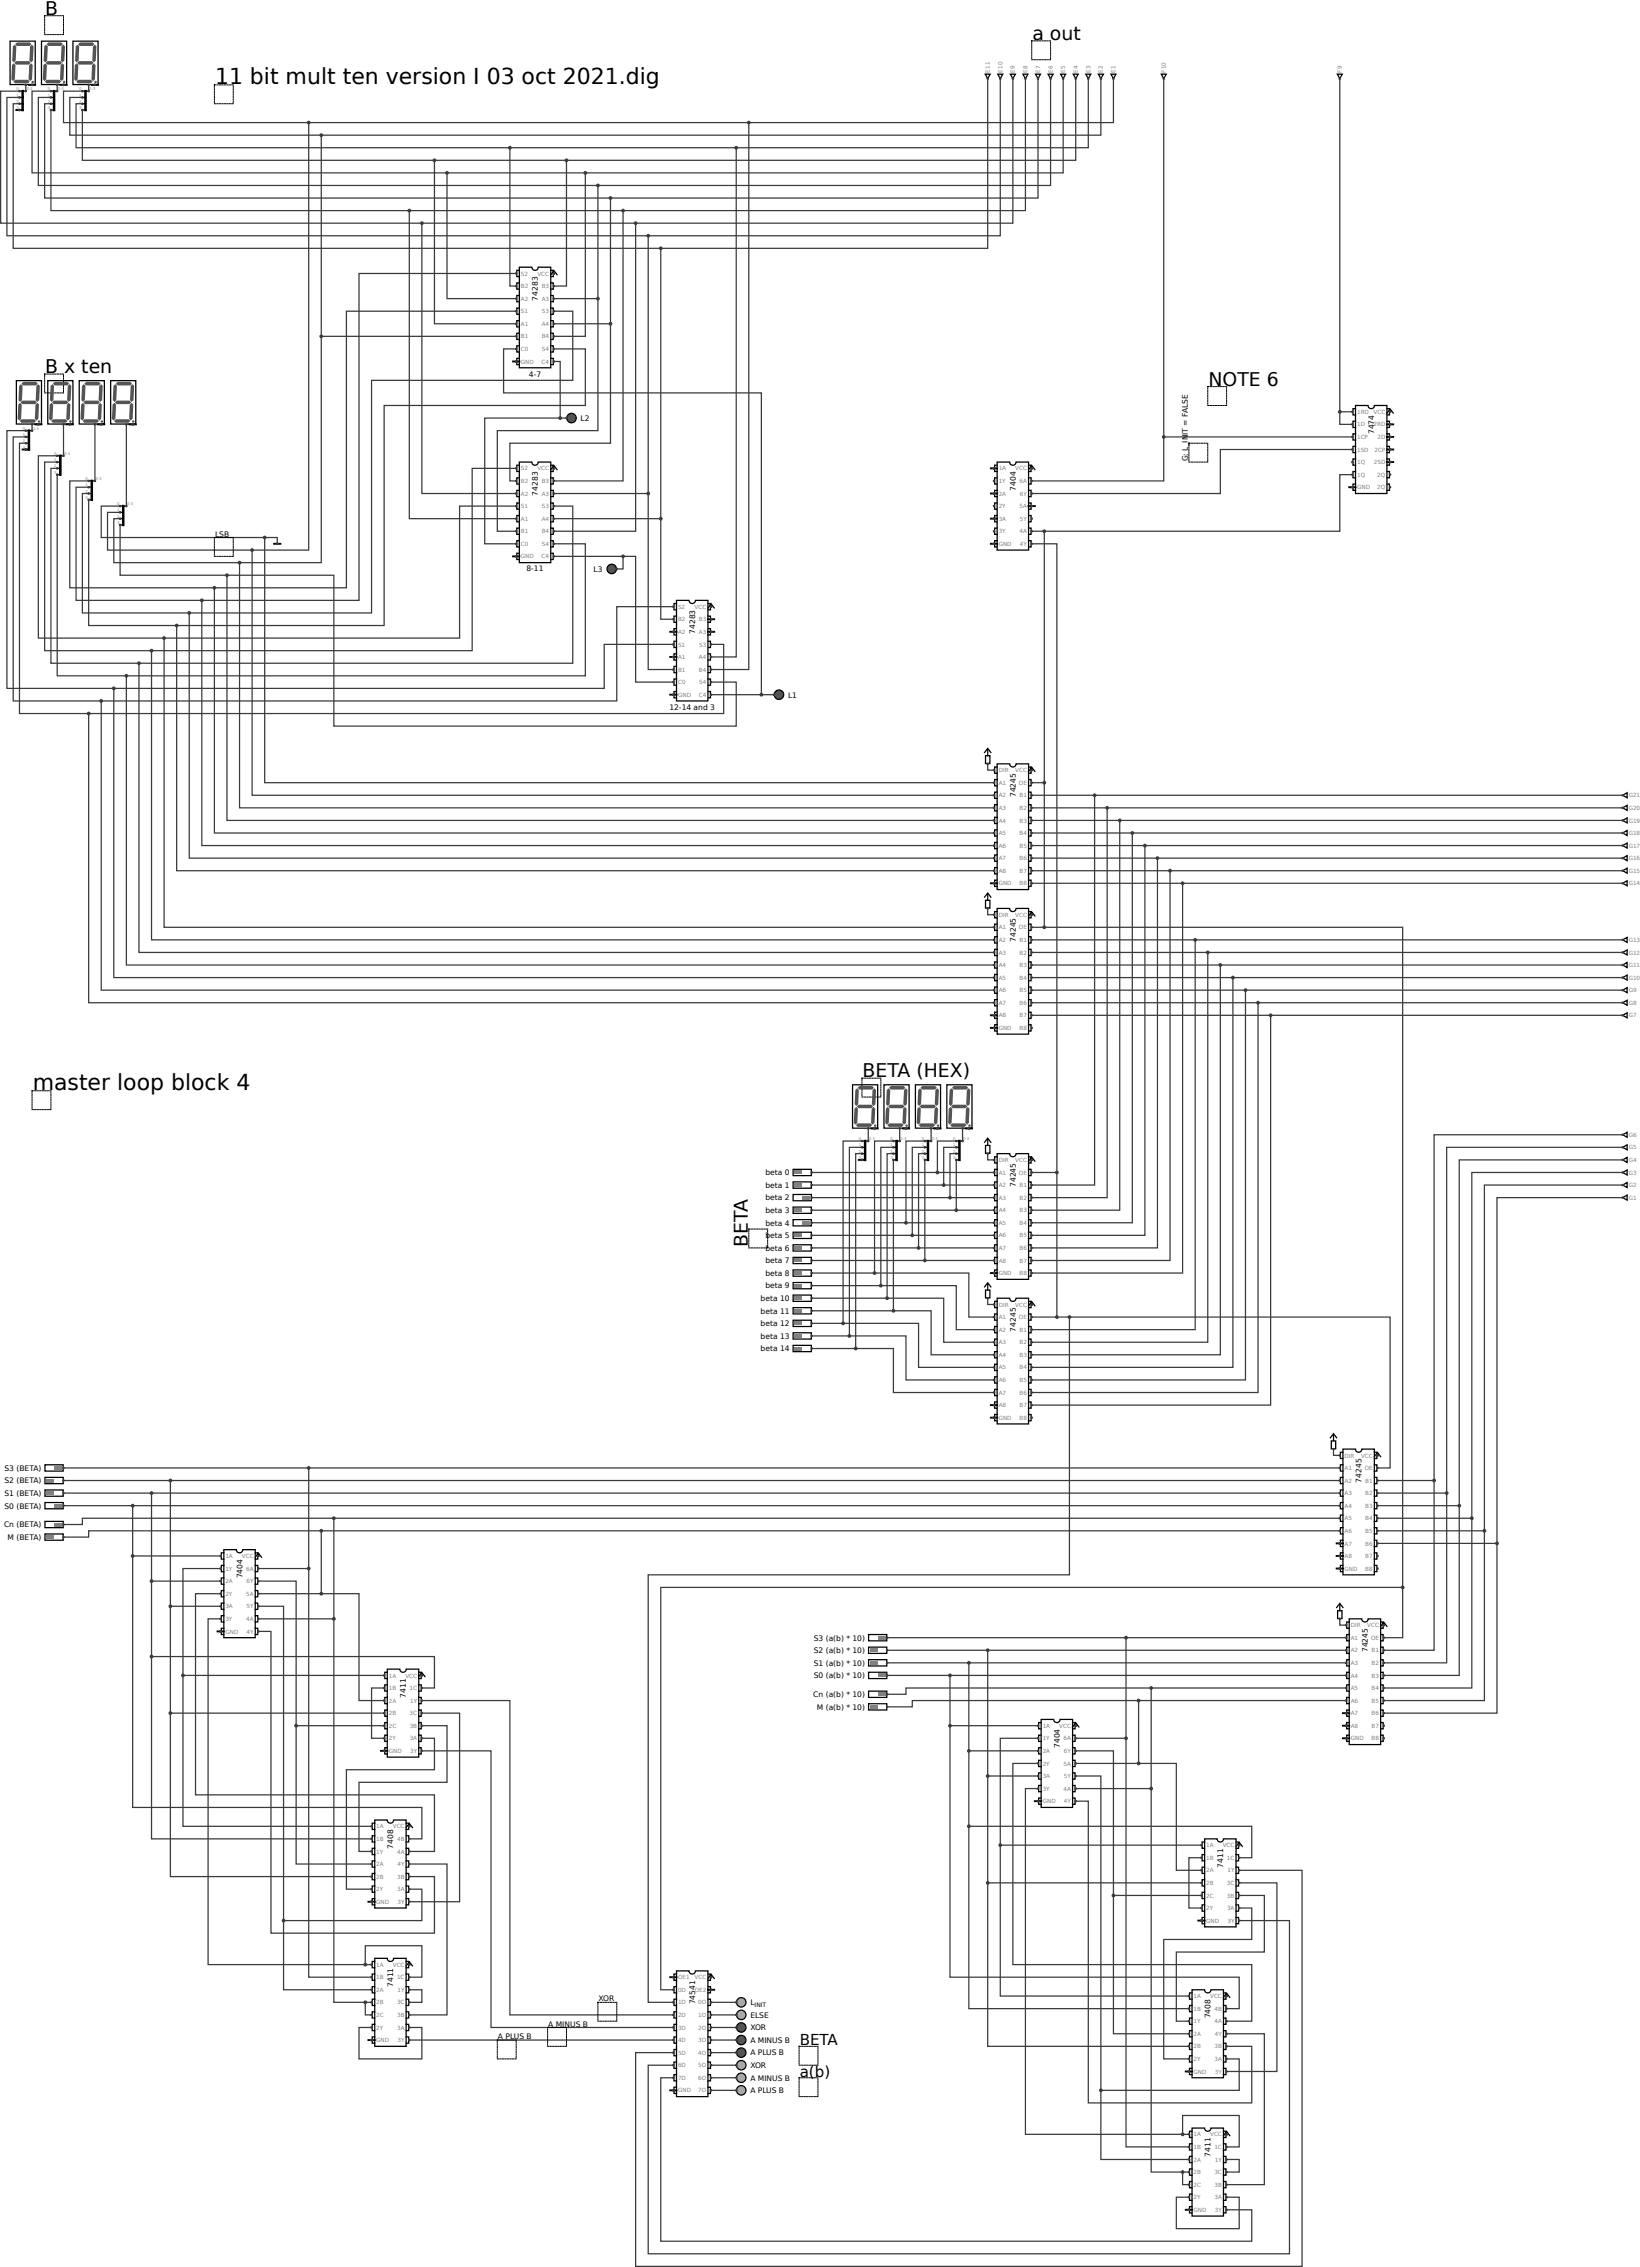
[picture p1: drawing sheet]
<svg xmlns="http://www.w3.org/2000/svg" width="783mm" height="1082mm" viewBox="0 0 783 1082" stroke-linecap="round" stroke-linejoin="round" font-family="sans-serif">
<defs><g id="words">
<g font-size="10.5">
<text x="103" y="40">11 bit mult ten version I 03 oct 2021.dig</text>
<text x="16" y="520">master loop block 4</text>
</g>
<g font-size="9">
<text x="22" y="7">B</text>
<text x="493" y="19">a out</text>
<text x="22" y="178">B x ten</text>
<text x="577" y="184">NOTE 6</text>
<text x="412" y="514">BETA (HEX)</text>
<text x="357" y="595" transform="rotate(-90 357 595)">BETA</text>
</g>
<g font-size="7.2">
<text x="382" y="976">BETA</text>
<text x="382" y="991">a(b)</text>
</g>
<g font-size="3.6">
<text x="257" y="143" transform="rotate(-90 257 143)">74283</text>
<text x="252" y="180">4-7</text>
<text x="277" y="201">L2</text>
<text x="656" y="207" transform="rotate(-90 656 207)">7474</text>
<text x="567" y="220" transform="rotate(-90 567 220)">G: L_INIT = FALSE</text>
<text x="257" y="236" transform="rotate(-90 257 236)">74283</text>
<text x="485" y="234" transform="rotate(-90 485 234)">7404</text>
<text x="103" y="256">LSB</text>
<text x="251" y="273">8-11</text>
<text x="283" y="273">L3</text>
<text x="332" y="302" transform="rotate(-90 332 302)">74283</text>
<text x="376" y="333">L1</text>
<text x="319" y="339">12-14 and 3</text>
<text x="485" y="380" transform="rotate(-90 485 380)">74245</text>
<text x="485" y="449" transform="rotate(-90 485 449)">74245</text>
<text x="365" y="561">beta 0</text>
<text x="365" y="567">beta 1</text>
<text x="485" y="566" transform="rotate(-90 485 566)">74245</text>
<text x="365" y="573">beta 2</text>
<text x="365" y="579">beta 3</text>
<text x="365" y="585">beta 4</text>
<text x="365" y="591">beta 5</text>
<text x="365" y="597">beta 6</text>
<text x="365" y="603">beta 7</text>
<text x="365" y="609">beta 8</text>
<text x="365" y="615">beta 9</text>
<text x="363" y="621">beta 10</text>
<text x="363" y="627">beta 11</text>
<text x="363" y="633">beta 12</text>
<text x="485" y="635" transform="rotate(-90 485 635)">74245</text>
<text x="363" y="639">beta 13</text>
<text x="363" y="645">beta 14</text>
<text x="2" y="702">S3 (BETA)</text>
<text x="2" y="708">S2 (BETA)</text>
<text x="650" y="707" transform="rotate(-90 650 707)">74245</text>
<text x="2" y="714">S1 (BETA)</text>
<text x="2" y="720">S0 (BETA)</text>
<text x="2" y="729">Cn (BETA)</text>
<text x="4" y="735">M (BETA)</text>
<text x="116" y="753" transform="rotate(-90 116 753)">7404</text>
<text x="388" y="783">S3 (a(b) * 10)</text>
<text x="388" y="789">S2 (a(b) * 10)</text>
<text x="653" y="788" transform="rotate(-90 653 788)">74245</text>
<text x="388" y="795">S1 (a(b) * 10)</text>
<text x="388" y="801">S0 (a(b) * 10)</text>
<text x="388" y="810">Cn (a(b) * 10)</text>
<text x="194" y="810" transform="rotate(-90 194 810)">7411</text>
<text x="390" y="816">M (a(b) * 10)</text>
<text x="506" y="834" transform="rotate(-90 506 834)">7404</text>
<text x="188" y="882" transform="rotate(-90 188 882)">7408</text>
<text x="584" y="891" transform="rotate(-90 584 891)">7411</text>
<text x="188" y="948" transform="rotate(-90 188 948)">7411</text>
<text x="286" y="955">XOR</text>
<text x="332" y="956" transform="rotate(-90 332 956)">74541</text>
<text x="358" y="957">L</text>
<text x="358" y="963">ELSE</text>
<text x="578" y="963" transform="rotate(-90 578 963)">7408</text>
<text x="262" y="967">A MINUS B</text>
<text x="358" y="969">XOR</text>
<text x="238" y="973">A PLUS B</text>
<text x="358" y="975">A MINUS B</text>
<text x="358" y="981">A PLUS B</text>
<text x="358" y="987">XOR</text>
<text x="358" y="993">A MINUS B</text>
<text x="358" y="999">A PLUS B</text>
<text x="578" y="1029" transform="rotate(-90 578 1029)">7411</text>
</g>
<text font-size="2.9" x="360" y="958">INIT</text>
<g font-size="2.7" fill="#808080">
<text x="472" y="35" transform="rotate(-90 472 35)">E11</text>
<text x="478" y="35" transform="rotate(-90 478 35)">E10</text>
<text x="484" y="35" transform="rotate(-90 484 35)">E9</text>
<text x="490" y="35" transform="rotate(-90 490 35)">E8</text>
<text x="496" y="35" transform="rotate(-90 496 35)">E7</text>
<text x="502" y="35" transform="rotate(-90 502 35)">E6</text>
<text x="508" y="35" transform="rotate(-90 508 35)">E5</text>
<text x="514" y="35" transform="rotate(-90 514 35)">E4</text>
<text x="520" y="35" transform="rotate(-90 520 35)">E3</text>
<text x="526" y="35" transform="rotate(-90 526 35)">E2</text>
<text x="532" y="35" transform="rotate(-90 532 35)">E1</text>
<text x="556" y="35" transform="rotate(-90 556 35)">F10</text>
<text x="640" y="35" transform="rotate(-90 640 35)">F9</text>
<text x="249" y="132">S2</text>
<text x="256" y="132">VCC</text>
<text x="249" y="138">B2</text>
<text x="258" y="138">B3</text>
<text x="249" y="144">A2</text>
<text x="258" y="144">A3</text>
<text x="249" y="150">S1</text>
<text x="259" y="150">S3</text>
<text x="249" y="156">A1</text>
<text x="258" y="156">A4</text>
<text x="249" y="162">B1</text>
<text x="258" y="162">B4</text>
<text x="249" y="168">C0</text>
<text x="259" y="168">S4</text>
<text x="249" y="174">GND</text>
<text x="258" y="174">C4</text>
<text x="648" y="198">1RD</text>
<text x="655" y="198">VCC</text>
<text x="648" y="204">1D</text>
<text x="655" y="204">2RD</text>
<text x="648" y="210">1CP</text>
<text x="657" y="210">2D</text>
<text x="648" y="216">1SD</text>
<text x="656" y="216">2CP</text>
<text x="648" y="222">1Q</text>
<text x="656" y="222">2SD</text>
<text x="249" y="225">S2</text>
<text x="256" y="225">VCC</text>
<text x="477" y="225">1A</text>
<text x="484" y="225">VCC</text>
<text x="648" y="228">1Q</text>
<text x="657" y="228">2Q</text>
<text x="249" y="231">B2</text>
<text x="258" y="231">B3</text>
<text x="477" y="231">1Y</text>
<text x="486" y="231">6A</text>
<text x="648" y="234">GND</text>
<text x="657" y="234">2Q</text>
<text x="249" y="237">A2</text>
<text x="258" y="237">A3</text>
<text x="477" y="237">2A</text>
<text x="487" y="237">6Y</text>
<text x="249" y="243">S1</text>
<text x="259" y="243">S3</text>
<text x="477" y="243">2Y</text>
<text x="486" y="243">5A</text>
<text x="249" y="249">A1</text>
<text x="258" y="249">A4</text>
<text x="477" y="249">3A</text>
<text x="487" y="249">5Y</text>
<text x="249" y="255">B1</text>
<text x="258" y="255">B4</text>
<text x="477" y="255">3Y</text>
<text x="486" y="255">4A</text>
<text x="249" y="261">C0</text>
<text x="259" y="261">S4</text>
<text x="477" y="261">GND</text>
<text x="487" y="261">4Y</text>
<text x="249" y="267">GND</text>
<text x="258" y="267">C4</text>
<text x="324" y="291">S2</text>
<text x="331" y="291">VCC</text>
<text x="324" y="297">B2</text>
<text x="333" y="297">B3</text>
<text x="324" y="303">A2</text>
<text x="333" y="303">A3</text>
<text x="324" y="309">S1</text>
<text x="334" y="309">S3</text>
<text x="324" y="315">A1</text>
<text x="333" y="315">A4</text>
<text x="324" y="321">B1</text>
<text x="333" y="321">B4</text>
<text x="324" y="327">C0</text>
<text x="334" y="327">S4</text>
<text x="324" y="333">GND</text>
<text x="333" y="333">C4</text>
<text x="477" y="369">DIR</text>
<text x="484" y="369">VCC</text>
<text x="477" y="375">A1</text>
<text x="486" y="375">OE</text>
<text x="477" y="381">A2</text>
<text x="486" y="381">B1</text>
<text x="777" y="381">G21</text>
<text x="477" y="387">A3</text>
<text x="486" y="387">B2</text>
<text x="777" y="387">G20</text>
<text x="477" y="393">A4</text>
<text x="486" y="393">B3</text>
<text x="777" y="393">G19</text>
<text x="477" y="399">A5</text>
<text x="486" y="399">B4</text>
<text x="777" y="399">G18</text>
<text x="477" y="405">A6</text>
<text x="486" y="405">B5</text>
<text x="777" y="405">G17</text>
<text x="477" y="411">A7</text>
<text x="486" y="411">B6</text>
<text x="777" y="411">G16</text>
<text x="477" y="417">A8</text>
<text x="486" y="417">B7</text>
<text x="777" y="417">G15</text>
<text x="477" y="423">GND</text>
<text x="486" y="423">B8</text>
<text x="777" y="423">G14</text>
<text x="477" y="438">DIR</text>
<text x="484" y="438">VCC</text>
<text x="477" y="444">A1</text>
<text x="486" y="444">OE</text>
<text x="477" y="450">A2</text>
<text x="486" y="450">B1</text>
<text x="777" y="450">G13</text>
<text x="477" y="456">A3</text>
<text x="486" y="456">B2</text>
<text x="777" y="456">G12</text>
<text x="477" y="462">A4</text>
<text x="486" y="462">B3</text>
<text x="777" y="462">G11</text>
<text x="477" y="468">A5</text>
<text x="486" y="468">B4</text>
<text x="777" y="468">G10</text>
<text x="477" y="474">A6</text>
<text x="486" y="474">B5</text>
<text x="777" y="474">G9</text>
<text x="477" y="480">A7</text>
<text x="486" y="480">B6</text>
<text x="777" y="480">G8</text>
<text x="477" y="486">A8</text>
<text x="486" y="486">B7</text>
<text x="777" y="486">G7</text>
<text x="477" y="492">GND</text>
<text x="486" y="492">B8</text>
<text x="777" y="543">G6</text>
<text x="777" y="549">G5</text>
<text x="477" y="555">DIR</text>
<text x="484" y="555">VCC</text>
<text x="777" y="555">G4</text>
<text x="477" y="561">A1</text>
<text x="486" y="561">OE</text>
<text x="777" y="561">G3</text>
<text x="477" y="567">A2</text>
<text x="486" y="567">B1</text>
<text x="777" y="567">G2</text>
<text x="477" y="573">A3</text>
<text x="486" y="573">B2</text>
<text x="777" y="573">G1</text>
<text x="477" y="579">A4</text>
<text x="486" y="579">B3</text>
<text x="477" y="585">A5</text>
<text x="486" y="585">B4</text>
<text x="477" y="591">A6</text>
<text x="486" y="591">B5</text>
<text x="477" y="597">A7</text>
<text x="486" y="597">B6</text>
<text x="477" y="603">A8</text>
<text x="486" y="603">B7</text>
<text x="477" y="609">GND</text>
<text x="486" y="609">B8</text>
<text x="477" y="624">DIR</text>
<text x="484" y="624">VCC</text>
<text x="477" y="630">A1</text>
<text x="486" y="630">OE</text>
<text x="477" y="636">A2</text>
<text x="486" y="636">B1</text>
<text x="477" y="642">A3</text>
<text x="486" y="642">B2</text>
<text x="477" y="648">A4</text>
<text x="486" y="648">B3</text>
<text x="477" y="654">A5</text>
<text x="486" y="654">B4</text>
<text x="477" y="660">A6</text>
<text x="486" y="660">B5</text>
<text x="477" y="666">A7</text>
<text x="486" y="666">B6</text>
<text x="477" y="672">A8</text>
<text x="486" y="672">B7</text>
<text x="477" y="678">GND</text>
<text x="486" y="678">B8</text>
<text x="642" y="696">DIR</text>
<text x="649" y="696">VCC</text>
<text x="642" y="702">A1</text>
<text x="651" y="702">OE</text>
<text x="642" y="708">A2</text>
<text x="651" y="708">B1</text>
<text x="642" y="714">A3</text>
<text x="651" y="714">B2</text>
<text x="642" y="720">A4</text>
<text x="651" y="720">B3</text>
<text x="642" y="726">A5</text>
<text x="651" y="726">B4</text>
<text x="642" y="732">A6</text>
<text x="651" y="732">B5</text>
<text x="642" y="738">A7</text>
<text x="651" y="738">B6</text>
<text x="108" y="744">1A</text>
<text x="115" y="744">VCC</text>
<text x="642" y="744">A8</text>
<text x="651" y="744">B7</text>
<text x="108" y="750">1Y</text>
<text x="117" y="750">6A</text>
<text x="642" y="750">GND</text>
<text x="651" y="750">B8</text>
<text x="108" y="756">2A</text>
<text x="118" y="756">6Y</text>
<text x="108" y="762">2Y</text>
<text x="117" y="762">5A</text>
<text x="108" y="768">3A</text>
<text x="118" y="768">5Y</text>
<text x="108" y="774">3Y</text>
<text x="117" y="774">4A</text>
<text x="108" y="780">GND</text>
<text x="118" y="780">4Y</text>
<text x="645" y="777">DIR</text>
<text x="652" y="777">VCC</text>
<text x="645" y="783">A1</text>
<text x="654" y="783">OE</text>
<text x="645" y="789">A2</text>
<text x="654" y="789">B1</text>
<text x="645" y="795">A3</text>
<text x="654" y="795">B2</text>
<text x="186" y="801">1A</text>
<text x="193" y="801">VCC</text>
<text x="645" y="801">A4</text>
<text x="654" y="801">B3</text>
<text x="186" y="807">1B</text>
<text x="195" y="807">1C</text>
<text x="645" y="807">A5</text>
<text x="654" y="807">B4</text>
<text x="186" y="813">2A</text>
<text x="196" y="813">1Y</text>
<text x="645" y="813">A6</text>
<text x="654" y="813">B5</text>
<text x="186" y="819">2B</text>
<text x="195" y="819">3C</text>
<text x="645" y="819">A7</text>
<text x="654" y="819">B6</text>
<text x="186" y="825">2C</text>
<text x="195" y="825">3B</text>
<text x="498" y="825">1A</text>
<text x="505" y="825">VCC</text>
<text x="645" y="825">A8</text>
<text x="654" y="825">B7</text>
<text x="186" y="831">2Y</text>
<text x="195" y="831">3A</text>
<text x="498" y="831">1Y</text>
<text x="507" y="831">6A</text>
<text x="645" y="831">GND</text>
<text x="654" y="831">B8</text>
<text x="186" y="837">GND</text>
<text x="196" y="837">3Y</text>
<text x="498" y="837">2A</text>
<text x="508" y="837">6Y</text>
<text x="498" y="843">2Y</text>
<text x="507" y="843">5A</text>
<text x="498" y="849">3A</text>
<text x="508" y="849">5Y</text>
<text x="498" y="855">3Y</text>
<text x="507" y="855">4A</text>
<text x="498" y="861">GND</text>
<text x="508" y="861">4Y</text>
<text x="180" y="873">1A</text>
<text x="187" y="873">VCC</text>
<text x="180" y="879">1B</text>
<text x="189" y="879">4B</text>
<text x="576" y="882">1A</text>
<text x="583" y="882">VCC</text>
<text x="180" y="885">1Y</text>
<text x="189" y="885">4A</text>
<text x="576" y="888">1B</text>
<text x="585" y="888">1C</text>
<text x="180" y="891">2A</text>
<text x="190" y="891">4Y</text>
<text x="576" y="894">2A</text>
<text x="586" y="894">1Y</text>
<text x="180" y="897">2B</text>
<text x="189" y="897">3B</text>
<text x="576" y="900">2B</text>
<text x="585" y="900">3C</text>
<text x="180" y="903">2Y</text>
<text x="189" y="903">3A</text>
<text x="576" y="906">2C</text>
<text x="585" y="906">3B</text>
<text x="180" y="909">GND</text>
<text x="190" y="909">3Y</text>
<text x="576" y="912">2Y</text>
<text x="585" y="912">3A</text>
<text x="576" y="918">GND</text>
<text x="586" y="918">3Y</text>
<text x="180" y="939">1A</text>
<text x="187" y="939">VCC</text>
<text x="180" y="945">1B</text>
<text x="189" y="945">1C</text>
<text x="324" y="945">OE1</text>
<text x="331" y="945">VCC</text>
<text x="180" y="951">2A</text>
<text x="190" y="951">1Y</text>
<text x="324" y="951">0D</text>
<text x="332" y="951">OE2</text>
<text x="570" y="954">1A</text>
<text x="577" y="954">VCC</text>
<text x="180" y="957">2B</text>
<text x="189" y="957">3C</text>
<text x="324" y="957">1D</text>
<text x="333" y="957">0O</text>
<text x="570" y="960">1B</text>
<text x="579" y="960">4B</text>
<text x="180" y="963">2C</text>
<text x="189" y="963">3B</text>
<text x="324" y="963">2D</text>
<text x="333" y="963">1O</text>
<text x="570" y="966">1Y</text>
<text x="579" y="966">4A</text>
<text x="180" y="969">2Y</text>
<text x="189" y="969">3A</text>
<text x="324" y="969">3D</text>
<text x="333" y="969">2O</text>
<text x="570" y="972">2A</text>
<text x="580" y="972">4Y</text>
<text x="180" y="975">GND</text>
<text x="190" y="975">3Y</text>
<text x="324" y="975">4D</text>
<text x="333" y="975">3O</text>
<text x="570" y="978">2B</text>
<text x="579" y="978">3B</text>
<text x="324" y="981">5D</text>
<text x="333" y="981">4O</text>
<text x="570" y="984">2Y</text>
<text x="579" y="984">3A</text>
<text x="324" y="987">6D</text>
<text x="333" y="987">5O</text>
<text x="570" y="990">GND</text>
<text x="580" y="990">3Y</text>
<text x="324" y="993">7D</text>
<text x="333" y="993">6O</text>
<text x="324" y="999">GND</text>
<text x="333" y="999">7O</text>
<text x="570" y="1020">1A</text>
<text x="577" y="1020">VCC</text>
<text x="570" y="1026">1B</text>
<text x="579" y="1026">1C</text>
<text x="570" y="1032">2A</text>
<text x="580" y="1032">1Y</text>
<text x="570" y="1038">2B</text>
<text x="579" y="1038">3C</text>
<text x="570" y="1044">2C</text>
<text x="579" y="1044">3B</text>
<text x="570" y="1050">2Y</text>
<text x="579" y="1050">3A</text>
<text x="570" y="1056">GND</text>
<text x="580" y="1056">3Y</text>
</g>
<g font-size="1.8" fill="#808080">
<text x="8" y="43">0</text>
<text x="8" y="46">1</text>
<text x="13" y="43">0-3</text>
<text x="23" y="43">0</text>
<text x="23" y="46">1</text>
<text x="28" y="43">0-3</text>
<text x="38" y="43">0</text>
<text x="38" y="46">1</text>
<text x="43" y="43">0-3</text>
<text x="8" y="49">2</text>
<text x="8" y="52">3</text>
<text x="23" y="49">2</text>
<text x="23" y="52">3</text>
<text x="38" y="49">2</text>
<text x="38" y="52">3</text>
<text x="11" y="205">0</text>
<text x="11" y="208">1</text>
<text x="16" y="205">0-3</text>
<text x="11" y="211">2</text>
<text x="11" y="214">3</text>
<text x="26" y="217">0</text>
<text x="26" y="220">1</text>
<text x="31" y="217">0-3</text>
<text x="26" y="223">2</text>
<text x="26" y="226">3</text>
<text x="41" y="229">0</text>
<text x="41" y="232">1</text>
<text x="46" y="229">0-3</text>
<text x="41" y="235">2</text>
<text x="41" y="238">3</text>
<text x="56" y="241">0</text>
<text x="56" y="244">1</text>
<text x="61" y="241">0-3</text>
<text x="56" y="247">2</text>
<text x="56" y="250">3</text>
<text x="410" y="544">0</text>
<text x="415" y="544">0-3</text>
<text x="425" y="544">0</text>
<text x="430" y="544">0-3</text>
<text x="440" y="544">0</text>
<text x="445" y="544">0-3</text>
<text x="455" y="544">0</text>
<text x="460" y="544">0-3</text>
<text x="410" y="547">1</text>
<text x="410" y="550">2</text>
<text x="425" y="547">1</text>
<text x="425" y="550">2</text>
<text x="440" y="547">1</text>
<text x="440" y="550">2</text>
<text x="455" y="547">1</text>
<text x="455" y="550">2</text>
<text x="410" y="553">3</text>
<text x="425" y="553">3</text>
<text x="440" y="553">3</text>
<text x="455" y="553">3</text>
</g>
</g></defs>
<g fill="none" stroke="#3b3b3b" stroke-width=".6">
<path d="M471 38v81h-465v-69h3M477 38v75h-474v-66h6M483 38v69h-483v-63h9M489 38v63h-465v-48M495 38v57h-474v-45h3M501 38v51h-483v-42h6M507 38v45h-492v-39h9M513 38v39h-474v-24M519 38v33h-483v-21h3M525 38v27h-492v-18h6M531 38v21h-501v-15h9M555 38v170h90"/>
<path d="M639 38v159h6M12 41v3M27 41v3M42 41v3M147 59v203h-96v-18h6M357 59v260h-18M153 65v96h93M207 77v78h39M243 71v66h3M270 77v60h-6M351 71v242h-12M213 83v60h33"/>
<path d="M279 83v78h-15M285 89v54h-21M291 95v60h-27M195 101v146h51M201 107v128h45M297 101v128h-33M303 107v146h-39M309 113v122h-45M315 119v128h-51M246 131h-75v155h-135v-54h6M246 149h-81v131h-132v-51h9M264 149h9v32h-96v111h-138v-57h3"/>
<path d="M285 143v63h-48v47h9M291 155v56h-48v18h3M153 161v107h-99v-21h3M246 167h-6v20h123v144M264 173h3v27M264 167h15v27h-96v104h-141v-60M270 200h-39v59h15M639 197v6h6M12 211h-3v129h336v-33h-6M12 208h-6v126h288v-45h27M12 206h-9v122h285v-21h33M15 203v3"/>
<path d="M27 217h-9v87h201v-63h27M30 203v14M45 203v26M60 203v38M555 208v21h-63M645 214h-63v21h-90M27 226v96h252v-63h-15M27 223h-3v93h249v-75h-9M27 220h-6v90h204v-87h21M309 235v84h12M645 226h-6v27h-147M57 250v24h102v72h192v-21h-12"/>
<path d="M57 241h-9v15h84v3M126 256v117h348M315 247v48h6M492 259h12v300h-12M498 253v120h-6M108 274v118h366M114 268v118h360M120 262v117h354M264 265h39v60h18M297 265v6h-3M84 298v118h390M90 292v118h384"/>
<path d="M96 286v118h378M102 280v118h372M66 316v139h408M72 310v139h402M78 304v139h396M48 334v139h426M54 328v139h420M60 322v139h414M339 331h30M42 340v139h432M471 364v3h3M492 379h282"/>
<path d="M498 373v70M522 379v186h-30M492 398h282M492 392h282M492 386h282M528 386v186h-36M534 392v186h-42M540 398v186h-48M492 416h282M492 410h282M492 404h282M546 404v185h-54"/>
<path d="M552 410v185h-60M558 416v185h-66M471 434v3h3M492 422h282M564 422v185h-72M492 443h177v314h-354v193h6M492 455h282M492 449h282M570 449v185h-78M576 455v185h-84M492 479h282M492 473h282"/>
<path d="M492 467h282M492 461h282M582 461v185h-90M588 467v185h-96M594 473v185h-102M600 479v185h-108M492 485h282M606 485v185h-114M414 539v6M429 539v6M444 539v6M459 539v6"/>
<path d="M387 559h87M411 551h-3v92M411 548h-6v89M411 545h-9v86M426 551h-3v68M426 548h-6v65M426 545h-9v62M426 554v71M441 551h-3v44M441 548h-6v41M441 545h-9v39M441 554v47"/>
<path d="M456 551h-3v21M456 548h-6v17M456 545h-9v14M456 554v24M471 551v3h3M504 559v69M774 559h-72v165h-45M774 554h-78v164h-39M774 548h-84v164h-33M774 542h-90v164h-27M387 578h87M387 572h87"/>
<path d="M387 565h87M774 572h-60v164h-57M774 565h-66v165h-51M387 595h87M387 589h87M387 584h87M387 619h63v21h24M387 613h69v21h18M387 607h75v21h12M387 601h87M471 619v3h3M387 637h45v21h42"/>
<path d="M387 631h51v21h36M387 625h57v21h30M492 628h171v72h-6M510 628v123h-201v204h12M387 643h39v21h48M636 691v3h3M30 718h609M30 712h609M30 706h609M30 700h609M63 718v24h42M72 712v42h33"/>
<path d="M81 706v61h24M147 700v48h-24M684 706v82h-24M690 712v82h-30M696 718v82h-36M153 730v31M159 724v49h-36M639 730h-597v3h-12M639 724h-600v3h-9M702 724v82h-42M708 730v82h-48M714 736v82h-54"/>
<path d="M63 742v121h138v15h-6M72 754v37M105 748h-18v52h96M123 754h18v70h42M147 748v195h30M669 757v25h-9M81 767v51M105 761h-12v96h114v27h-12M105 773h-6v164h78M123 779h6v144h78v-27h-12M123 767h12v150h66v-15h-6M123 761h48v51h12"/>
<path d="M159 773v182h18M639 773v3h3M87 800v72h90M423 800h219M423 794h219M423 788h219M423 782h219M453 800v24h42M462 794v42h33M471 788v60h24M537 782v48h-24M183 806h-6v24h6"/>
<path d="M183 818h-102v78h96M201 818h18v89h-24M201 812h42v150h78M201 806h6v-15h-135v87h105M543 812v30M549 806v48h-36M642 812h-207v3h-12M642 806h-210v3h-9M141 824v66h36M201 830h6v15h-42v57h12M201 836h33v132h87M201 824h12v27h-42v33h6"/>
<path d="M453 824v119h138v16h-6M462 836v36M495 830h-18v51h96M513 836h18v69h42M537 830v194h30M471 848v51M495 842h-12v95h114v28h-12M495 854h-6v164h78M513 842h48v51h12M513 848h12v150h66v-16h-6M513 860h6v143h78v-27h-12M549 854v182h18"/>
<path d="M195 890h18v72h-18M477 881v71h90M573 887h-6v24h6M573 899h-102v77h96M591 899h18v89h-24M591 887h6v-15h-135v87h105M591 893h30v188h-318v-102h18M135 917v33h42M531 905v65h36M591 911h6v15h-42v56h12M591 917h24v158h-306v-90h12M591 905h12v27h-42v33h6"/>
<path d="M174 937v-8h27v14h-6M174 955v7h3M195 950h6v5h-6M339 955h12M177 968h-6v14h30v-14h-6M195 973h126M339 962h12M339 968h12M339 973h12M339 979h12M585 970h18v72h-18M321 991h-6v78h282v-15h-12"/>
<path d="M339 991h12M339 998h12M339 985h12M525 998v32h42M564 1018v-9h27v15h-6M564 1036v6h3M585 1030h6v6h-6M567 1048h-6v15h30v-15h-6"/>
</g>
<g fill="none" stroke="#000" stroke-width=".9">
<path d="M8 53h3M14 41h3M29 41h3M44 41h3M245 173h3M11 214h3M17 203h3M32 203h3M47 203h3M62 203h3M662 208h3M662 214h3"/>
<path d="M662 203h3M473 223h3M473 235h3M644 232h3M662 220h3M131 259h3M473 259h3M473 247h3M491 241h3M245 265h3M338 295h3M320 301h3"/>
<path d="M320 313h3M338 301h3M320 331h3M473 422h3M473 491h3M473 485h3M416 539h3M431 539h3M446 539h3M461 539h3M410 554h3M473 607h3"/>
<path d="M473 676h3M473 670h3M638 736h3M638 748h3M638 742h3M104 779h3M641 818h3M182 836h3M641 830h3M641 824h3M494 860h3M176 907h3"/>
<path d="M572 917h3M320 943h3M338 950h3M176 973h3M320 998h3M566 988h3M566 1054h3"/>
</g>
<g fill="none" stroke="#000" stroke-width=".6">
<path d="M9 44h3M9 47h2M9 50h2M9 53h2M24 44h3M24 47h2M24 50h2M24 53h2M39 44h3M39 47h2M39 50h2M39 53h2"/>
<path d="M264 130v1M647 194h6a1.5 1.5 0 0 0 1 1 1.5 1.5 0 0 0 2-1h6v41h-15zM647 195h-1v3h1M662 195h1v3h-1M662 197l1-2 2 2M663 196v1M12 206h3M12 208h2M12 211h2M12 214h2M27 217h3M647 201h-1v3h1"/>
<path d="M647 207h-1v3h1M647 213h-1v3h1M647 219h-1v3h1M662 201h1v3h-1M662 207h1v3h-1M662 213h1v3h-1M662 219h1v3h-1M27 220h2M27 223h2M27 226h2M42 229h3M42 232h2"/>
<path d="M42 235h2M42 238h2M264 223h.1M491 224l1-2 2 2M492 223h.1M647 225h-1v3h1M647 231h-1v3h1M662 225h1v3h-1M662 231h1v3h-1M57 241h3M57 244h2M57 247h2"/>
<path d="M57 250h2M339 289h.1M471 358v3M492 367h.1M471 427v3M492 436v1M378 558h9v3h-9zM411 545h3M411 548h2M411 551h2M411 554h2M426 545h3"/>
<path d="M426 548h2M426 551h2M426 554h2M441 545h3M441 548h2M441 551h2M441 554h2M456 545h3M456 548h2M456 551h2M456 554h2M471 544v3"/>
<path d="M492 553v1M471 613v3M492 622h.1M636 685v3M657 694h.1M123 742h.1M639 766v3M660 775v1M201 799v1M513 823v1M195 871v1M591 880v1"/>
<path d="M195 937h.1M339 943h.1M585 952h.1M585 1018h.1"/>
</g>
<g fill="#3b3b3b" stroke="#3b3b3b" stroke-width=".6">
<circle cx="441" cy="601" r=".6"/>
<circle cx="72" cy="754" r=".6"/>
<circle cx="90" cy="293" r=".6"/>
<circle cx="537" cy="829" r=".6"/>
<circle cx="462" cy="836" r=".6"/>
<circle cx="147" cy="59" r=".6"/>
<circle cx="357" cy="58" r=".6"/>
<circle cx="498" cy="443" r=".6"/>
<circle cx="438" cy="595" r=".6"/>
<circle cx="147" cy="749" r=".6"/>
<circle cx="135" cy="917" r=".6"/>
<circle cx="96" cy="287" r=".6"/>
<circle cx="453" cy="823" r=".6"/>
<circle cx="141" cy="824" r=".6"/>
<circle cx="543" cy="841" r=".6"/>
<circle cx="555" cy="209" r=".6"/>
<circle cx="525" cy="998" r=".6"/>
<circle cx="435" cy="589" r=".6"/>
<circle cx="63" cy="743" r=".6"/>
<circle cx="102" cy="281" r=".6"/>
<circle cx="81" cy="818" r=".6"/>
<circle cx="471" cy="847" r=".6"/>
<circle cx="267" cy="199" r=".6"/>
<circle cx="432" cy="583" r=".6"/>
<circle cx="714" cy="737" r=".6"/>
<circle cx="108" cy="275" r=".6"/>
<circle cx="543" cy="812" r=".6"/>
<circle cx="549" cy="853" r=".6"/>
<circle cx="639" cy="196" r=".6"/>
<circle cx="315" cy="118" r=".6"/>
<circle cx="456" cy="577" r=".6"/>
<circle cx="708" cy="731" r=".6"/>
<circle cx="153" cy="731" r=".6"/>
<circle cx="114" cy="269" r=".6"/>
<circle cx="564" cy="422" r=".6"/>
<circle cx="549" cy="806" r=".6"/>
<circle cx="174" cy="938" r=".6"/>
<circle cx="309" cy="112" r=".6"/>
<circle cx="297" cy="266" r=".6"/>
<circle cx="453" cy="571" r=".6"/>
<circle cx="42" cy="341" r=".6"/>
<circle cx="159" cy="725" r=".6"/>
<circle cx="702" cy="725" r=".6"/>
<circle cx="120" cy="263" r=".6"/>
<circle cx="564" cy="1019" r=".6"/>
<circle cx="558" cy="416" r=".6"/>
<circle cx="453" cy="799" r=".6"/>
<circle cx="87" cy="800" r=".6"/>
<circle cx="201" cy="106" r=".6"/>
<circle cx="303" cy="106" r=".6"/>
<circle cx="408" cy="644" r=".6"/>
<circle cx="450" cy="565" r=".6"/>
<circle cx="48" cy="335" r=".6"/>
<circle cx="63" cy="719" r=".6"/>
<circle cx="696" cy="719" r=".6"/>
<circle cx="126" cy="257" r=".6"/>
<circle cx="552" cy="410" r=".6"/>
<circle cx="462" cy="794" r=".6"/>
<circle cx="462" cy="871" r=".6"/>
<circle cx="363" cy="332" r=".6"/>
<circle cx="195" cy="100" r=".6"/>
<circle cx="297" cy="100" r=".6"/>
<circle cx="606" cy="484" r=".6"/>
<circle cx="405" cy="638" r=".6"/>
<circle cx="498" cy="254" r=".6"/>
<circle cx="72" cy="790" r=".6"/>
<circle cx="447" cy="559" r=".6"/>
<circle cx="504" cy="560" r=".6"/>
<circle cx="54" cy="329" r=".6"/>
<circle cx="72" cy="713" r=".6"/>
<circle cx="690" cy="713" r=".6"/>
<circle cx="546" cy="403" r=".6"/>
<circle cx="471" cy="788" r=".6"/>
<circle cx="174" cy="955" r=".6"/>
<circle cx="291" cy="94" r=".6"/>
<circle cx="600" cy="478" r=".6"/>
<circle cx="315" cy="248" r=".6"/>
<circle cx="402" cy="632" r=".6"/>
<circle cx="477" cy="880" r=".6"/>
<circle cx="81" cy="707" r=".6"/>
<circle cx="684" cy="707" r=".6"/>
<circle cx="60" cy="323" r=".6"/>
<circle cx="504" cy="629" r=".6"/>
<circle cx="510" cy="629" r=".6"/>
<circle cx="564" cy="1037" r=".6"/>
<circle cx="540" cy="398" r=".6"/>
<circle cx="537" cy="782" r=".6"/>
<circle cx="285" cy="88" r=".6"/>
<circle cx="594" cy="472" r=".6"/>
<circle cx="426" cy="626" r=".6"/>
<circle cx="147" cy="701" r=".6"/>
<circle cx="66" cy="317" r=".6"/>
<circle cx="534" cy="392" r=".6"/>
<circle cx="153" cy="160" r=".6"/>
<circle cx="213" cy="82" r=".6"/>
<circle cx="279" cy="82" r=".6"/>
<circle cx="588" cy="466" r=".6"/>
<circle cx="309" cy="236" r=".6"/>
<circle cx="423" cy="620" r=".6"/>
<circle cx="159" cy="773" r=".6"/>
<circle cx="72" cy="311" r=".6"/>
<circle cx="528" cy="386" r=".6"/>
<circle cx="291" cy="154" r=".6"/>
<circle cx="207" cy="76" r=".6"/>
<circle cx="270" cy="76" r=".6"/>
<circle cx="582" cy="460" r=".6"/>
<circle cx="420" cy="614" r=".6"/>
<circle cx="81" cy="767" r=".6"/>
<circle cx="471" cy="898" r=".6"/>
<circle cx="78" cy="305" r=".6"/>
<circle cx="522" cy="380" r=".6"/>
<circle cx="243" cy="70" r=".6"/>
<circle cx="351" cy="70" r=".6"/>
<circle cx="576" cy="454" r=".6"/>
<circle cx="417" cy="607" r=".6"/>
<circle cx="153" cy="761" r=".6"/>
<circle cx="531" cy="904" r=".6"/>
<circle cx="84" cy="299" r=".6"/>
<circle cx="498" cy="374" r=".6"/>
<circle cx="669" cy="758" r=".6"/>
<circle cx="285" cy="142" r=".6"/>
<circle cx="153" cy="64" r=".6"/>
<circle cx="570" cy="448" r=".6"/>
<circle cx="645" cy="196" r=".3"/>
<circle cx="645" cy="202" r=".3"/>
<circle cx="645" cy="208" r=".3"/>
<circle cx="645" cy="214" r=".3"/>
<circle cx="645" cy="220" r=".3"/>
<circle cx="645" cy="226" r=".3"/>
<circle cx="645" cy="232" r=".3"/>
<circle cx="663" cy="232" r=".3"/>
<circle cx="663" cy="226" r=".3"/>
<circle cx="663" cy="220" r=".3"/>
<circle cx="663" cy="214" r=".3"/>
<circle cx="663" cy="208" r=".3"/>
<circle cx="663" cy="202" r=".3"/>
<circle cx="663" cy="196" r=".3"/>
<circle cx="492" cy="223" r=".3"/>
<circle cx="474" cy="259" r=".3"/>
</g>
<path d="M576 184h9v10h-9zM357 587h9v9h-9z" fill="none" stroke="#000" stroke-width=".48" stroke-dasharray=".6 .6"/>
<path d="M379 559h4v1h-4z" fill="#808080"/>
<circle cx="387" cy="560" r=".3" fill="#3b3b3b" stroke="#3b3b3b" stroke-width=".6"/>
<path d="M378 564h9v3h-9z" fill="none" stroke="#000" stroke-width=".6"/>
<path d="M379 565h4v1h-4z" fill="#808080"/>
<circle cx="387" cy="566" r=".3" fill="#3b3b3b" stroke="#3b3b3b" stroke-width=".6"/>
<path d="M378 570h9v3h-9z" fill="none" stroke="#000" stroke-width=".6"/>
<path d="M383 571h4v1h-4z" fill="#808080"/>
<circle cx="387" cy="571" r=".3" fill="#3b3b3b" stroke="#3b3b3b" stroke-width=".6"/>
<path d="M378 576h9v3h-9z" fill="none" stroke="#000" stroke-width=".6"/>
<path d="M379 577h4v1h-4z" fill="#808080"/>
<circle cx="387" cy="577" r=".3" fill="#3b3b3b" stroke="#3b3b3b" stroke-width=".6"/>
<path d="M378 582h9v3h-9z" fill="none" stroke="#000" stroke-width=".6"/>
<path d="M383 583h4v1h-4z" fill="#808080"/>
<circle cx="387" cy="583" r=".3" fill="#3b3b3b" stroke="#3b3b3b" stroke-width=".6"/>
<path d="M378 588h9v3h-9z" fill="none" stroke="#000" stroke-width=".6"/>
<path d="M379 589h4v1h-4z" fill="#808080"/>
<g fill="#3b3b3b" stroke="#3b3b3b" stroke-width=".6">
<circle cx="387" cy="589" r=".3"/>
<circle cx="474" cy="554" r=".3"/>
<circle cx="474" cy="560" r=".3"/>
<circle cx="474" cy="566" r=".3"/>
<circle cx="474" cy="571" r=".3"/>
<circle cx="474" cy="577" r=".3"/>
<circle cx="474" cy="583" r=".3"/>
<circle cx="474" cy="589" r=".3"/>
<circle cx="474" cy="595" r=".3"/>
<circle cx="474" cy="601" r=".3"/>
<circle cx="474" cy="607" r=".3"/>
<circle cx="492" cy="607" r=".3"/>
<circle cx="492" cy="601" r=".3"/>
<circle cx="492" cy="595" r=".3"/>
<circle cx="492" cy="589" r=".3"/>
<circle cx="492" cy="583" r=".3"/>
<circle cx="492" cy="577" r=".3"/>
<circle cx="492" cy="572" r=".3"/>
<circle cx="492" cy="566" r=".3"/>
<circle cx="492" cy="560" r=".3"/>
<circle cx="492" cy="554" r=".3"/>
<circle cx="471" cy="551" r=".3"/>
<circle cx="474" cy="436" r=".3"/>
<circle cx="474" cy="442" r=".3"/>
<circle cx="474" cy="448" r=".3"/>
<circle cx="474" cy="454" r=".3"/>
<circle cx="474" cy="460" r=".3"/>
<circle cx="474" cy="466" r=".3"/>
<circle cx="474" cy="472" r=".3"/>
<circle cx="474" cy="478" r=".3"/>
<circle cx="474" cy="484" r=".3"/>
<circle cx="474" cy="490" r=".3"/>
<circle cx="492" cy="490" r=".3"/>
<circle cx="492" cy="484" r=".3"/>
<circle cx="492" cy="478" r=".3"/>
<circle cx="492" cy="472" r=".3"/>
<circle cx="492" cy="466" r=".3"/>
<circle cx="492" cy="460" r=".3"/>
<circle cx="492" cy="454" r=".3"/>
<circle cx="492" cy="448" r=".3"/>
<circle cx="492" cy="442" r=".3"/>
<circle cx="492" cy="436" r=".3"/>
<circle cx="471" cy="433" r=".3"/>
<circle cx="474" cy="368" r=".3"/>
<circle cx="474" cy="374" r=".3"/>
<circle cx="474" cy="379" r=".3"/>
<circle cx="474" cy="385" r=".3"/>
<circle cx="474" cy="391" r=".3"/>
<circle cx="474" cy="397" r=".3"/>
<circle cx="474" cy="404" r=".3"/>
<circle cx="474" cy="410" r=".3"/>
<circle cx="474" cy="415" r=".3"/>
<circle cx="474" cy="421" r=".3"/>
<circle cx="492" cy="421" r=".3"/>
<circle cx="492" cy="415" r=".3"/>
<circle cx="492" cy="410" r=".3"/>
<circle cx="492" cy="404" r=".3"/>
<circle cx="492" cy="397" r=".3"/>
<circle cx="492" cy="391" r=".3"/>
<circle cx="492" cy="385" r=".3"/>
<circle cx="492" cy="379" r=".3"/>
<circle cx="492" cy="374" r=".3"/>
<circle cx="492" cy="368" r=".3"/>
<circle cx="471" cy="365" r=".3"/>
<circle cx="474" cy="622" r=".3"/>
<circle cx="474" cy="628" r=".3"/>
<circle cx="474" cy="634" r=".3"/>
<circle cx="474" cy="640" r=".3"/>
<circle cx="474" cy="646" r=".3"/>
<circle cx="474" cy="653" r=".3"/>
<circle cx="474" cy="659" r=".3"/>
<circle cx="474" cy="665" r=".3"/>
<circle cx="474" cy="671" r=".3"/>
<circle cx="474" cy="677" r=".3"/>
<circle cx="492" cy="677" r=".3"/>
<circle cx="492" cy="671" r=".3"/>
<circle cx="492" cy="665" r=".3"/>
<circle cx="492" cy="659" r=".3"/>
<circle cx="492" cy="653" r=".3"/>
<circle cx="492" cy="646" r=".3"/>
<circle cx="492" cy="640" r=".3"/>
<circle cx="492" cy="634" r=".3"/>
<circle cx="492" cy="628" r=".3"/>
<circle cx="492" cy="622" r=".3"/>
<circle cx="471" cy="619" r=".3"/>
</g>
<g fill="none" stroke="#000" stroke-width=".6">
<path d="M35 20h12v20h-12zM470 359l1-2 2 2M470 361h2v3h-2zM476 364h6a1.5 1.5 0 0 0 1 2 1.5 1.5 0 0 0 2-2h6v61h-15zM476 366h-1v3h1M476 372h-1v3h1M476 378h-1v3h1M491 366h1v3h-1M491 372h1v3h-1M491 378h1v3h-1M491 368l1-2 2 2M476 384h-1v3h1"/>
<path d="M476 390h-1v3h1M476 396h-1v3h1M491 384h1v3h-1M491 390h1v3h-1M491 396h1v3h-1M476 402h-1v3h1M476 408h-1v3h1M476 414h-1v3h1M476 420h-1v3h1M491 402h1v3h-1M491 408h1v3h-1M491 414h1v3h-1"/>
<path d="M491 420h1v3h-1M470 428l1-2 2 2M470 430h2v3h-2zM476 434h6a1.5 1.5 0 0 0 1 1 1.5 1.5 0 0 0 2-1h6v60h-15zM476 435h-1v3h1M491 435h1v3h-1M491 437l1-2 2 2M476 441h-1v3h1M476 447h-1v3h1M476 453h-1v3h1M476 459h-1v3h1M491 441h1v3h-1"/>
<path d="M491 447h1v3h-1M491 453h1v3h-1M491 459h1v3h-1M476 465h-1v3h1M476 471h-1v3h1M476 477h-1v3h1M491 465h1v3h-1M491 471h1v3h-1M491 477h1v3h-1M476 483h-1v3h1M476 489h-1v3h1M491 483h1v3h-1"/>
<path d="M491 489h1v3h-1M470 545l1-2 2 2M470 547h2v3h-2zM476 551h6a1.5 1.5 0 0 0 1 1 1.5 1.5 0 0 0 2-1h6v59h-15zM476 552h-1v3h1M476 558h-1v3h1M491 552h1v3h-1M491 558h1v3h-1M491 554l1-2 2 2M476 564h-1v3h1M476 570h-1v3h1M476 576h-1v3h1"/>
<path d="M491 564h1v3h-1M491 570h1v3h-1M491 576h1v3h-1M476 582h-1v3h1M476 588h-1v3h1M476 594h-1v3h1M491 582h1v3h-1M491 588h1v3h-1M491 594h1v3h-1M470 614l1-2 2 2M470 616h2v3h-2zM476 619h6a1.5 1.5 0 0 0 1 2 1.5 1.5 0 0 0 2-2h6v60h-15z"/>
<path d="M476 600h-1v3h1M476 606h-1v3h1M491 600h1v3h-1M491 606h1v3h-1M476 621h-1v3h1M476 627h-1v3h1M476 633h-1v3h1M476 639h-1v3h1M491 621h1v3h-1M491 627h1v3h-1M491 633h1v3h-1M491 639h1v3h-1"/>
<path d="M491 623l1-2 2 2M476 645h-1v3h1M476 651h-1v3h1M476 657h-1v3h1M491 645h1v3h-1M491 651h1v3h-1M491 657h1v3h-1M476 663h-1v3h1M476 669h-1v3h1M476 675h-1v3h1M491 663h1v3h-1M491 669h1v3h-1"/>
<path d="M491 675h1v3h-1"/>
</g>
<path d="M21 8h9v9h-9zM492 20h9v9h-9z" fill="none" stroke="#000" stroke-width=".48" stroke-dasharray=".6 .6"/>
<g fill="#555">
<path d="M37 21l1-1h6l1 1-1 1h-6z"/>
<path d="M44 22l1-1 1 1v7l-1 1-1-1z"/>
<path d="M44 31l1-1 1 1-1 7-1 1v-1z"/>
<path d="M36 39l1-1h6l1 1-1 1h-6z"/>
<path d="M36 31l1-1v1v7l-1 1-1-1z"/>
<path d="M36 22l1-1 1 1-1 7v1l-1-1z"/>
<path d="M37 30l1-1h6l1 1-1 1h-6z"/>
<circle cx="46" cy="39" r=".6"/>
</g>
<g fill="#3b3b3b" stroke="#3b3b3b" stroke-width=".6">
<circle cx="42" cy="40" r=".3"/>
<circle cx="45" cy="40" r=".3"/>
<circle cx="24" cy="43" r=".3"/>
<circle cx="24" cy="46" r=".3"/>
<circle cx="24" cy="49" r=".3"/>
<circle cx="24" cy="52" r=".3"/>
<circle cx="27" cy="43" r=".3"/>
</g>
<path d="M26 43v10z" fill="#000" stroke="#000" stroke-width=".6"/>
<path d="M20 20h12v20h-12z" fill="none" stroke="#000" stroke-width=".6"/>
<g fill="#555">
<path d="M22 21l1-1h6l1 1-1 1h-6z"/>
<path d="M29 22l1-1 1 1v7l-1 1-1-1z"/>
<path d="M29 31l1-1 1 1-1 7-1 1v-1z"/>
<path d="M21 39l1-1h6l1 1-1 1h-6z"/>
<path d="M21 31l1-1v1v7l-1 1-1-1z"/>
<path d="M21 22l1-1 1 1-1 7v1l-1-1z"/>
<path d="M22 30l1-1h6l1 1-1 1h-6z"/>
<circle cx="31" cy="39" r=".6"/>
</g>
<g fill="#3b3b3b" stroke="#3b3b3b" stroke-width=".6">
<circle cx="27" cy="40" r=".3"/>
<circle cx="30" cy="40" r=".3"/>
<circle cx="39" cy="43" r=".3"/>
<circle cx="39" cy="46" r=".3"/>
<circle cx="39" cy="49" r=".3"/>
<circle cx="39" cy="52" r=".3"/>
<circle cx="42" cy="43" r=".3"/>
<circle cx="9" cy="43" r=".3"/>
<circle cx="9" cy="46" r=".3"/>
<circle cx="9" cy="49" r=".3"/>
<circle cx="9" cy="52" r=".3"/>
<circle cx="12" cy="43" r=".3"/>
</g>
<path d="M11 43v10zM41 43v10z" fill="#000" stroke="#000" stroke-width=".6"/>
<path d="M5 20h12v20h-12z" fill="none" stroke="#000" stroke-width=".6"/>
<g fill="#555">
<path d="M7 21l1-1h6l1 1-1 1h-6z"/>
<path d="M14 22l1-1 1 1v7l-1 1-1-1z"/>
<path d="M14 31l1-1 1 1-1 7-1 1v-1z"/>
<path d="M6 39l1-1h6l1 1-1 1h-6z"/>
<path d="M6 31l1-1v1v7l-1 1-1-1z"/>
<path d="M6 22l1-1 1 1-1 7v1l-1-1z"/>
<path d="M7 30l1-1h6l1 1-1 1h-6z"/>
<circle cx="16" cy="39" r=".6"/>
</g>
<g fill="#3b3b3b" stroke="#3b3b3b" stroke-width=".6">
<circle cx="12" cy="40" r=".3"/>
<circle cx="15" cy="40" r=".3"/>
<circle cx="9" cy="52" r=".3"/>
<circle cx="246" cy="131" r=".3"/>
<circle cx="246" cy="137" r=".3"/>
<circle cx="246" cy="143" r=".3"/>
<circle cx="246" cy="149" r=".3"/>
<circle cx="246" cy="155" r=".3"/>
<circle cx="246" cy="161" r=".3"/>
<circle cx="246" cy="167" r=".3"/>
<circle cx="246" cy="173" r=".3"/>
<circle cx="264" cy="173" r=".3"/>
<circle cx="264" cy="167" r=".3"/>
<circle cx="264" cy="161" r=".3"/>
<circle cx="264" cy="155" r=".3"/>
<circle cx="264" cy="149" r=".3"/>
<circle cx="264" cy="143" r=".3"/>
<circle cx="264" cy="137" r=".3"/>
<circle cx="264" cy="131" r=".3"/>
<circle cx="246" cy="223" r=".3"/>
<circle cx="246" cy="229" r=".3"/>
<circle cx="246" cy="235" r=".3"/>
<circle cx="246" cy="241" r=".3"/>
<circle cx="246" cy="247" r=".3"/>
<circle cx="246" cy="253" r=".3"/>
<circle cx="246" cy="259" r=".3"/>
<circle cx="246" cy="265" r=".3"/>
<circle cx="264" cy="265" r=".3"/>
<circle cx="264" cy="259" r=".3"/>
<circle cx="264" cy="253" r=".3"/>
<circle cx="264" cy="247" r=".3"/>
<circle cx="264" cy="241" r=".3"/>
<circle cx="264" cy="235" r=".3"/>
<circle cx="264" cy="229" r=".3"/>
<circle cx="264" cy="223" r=".3"/>
<circle cx="321" cy="290" r=".3"/>
<circle cx="321" cy="296" r=".3"/>
<circle cx="321" cy="302" r=".3"/>
<circle cx="321" cy="308" r=".3"/>
<circle cx="321" cy="314" r=".3"/>
<circle cx="321" cy="320" r=".3"/>
<circle cx="321" cy="326" r=".3"/>
<circle cx="321" cy="332" r=".3"/>
<circle cx="339" cy="332" r=".3"/>
<circle cx="339" cy="326" r=".3"/>
<circle cx="339" cy="320" r=".3"/>
<circle cx="339" cy="314" r=".3"/>
<circle cx="339" cy="308" r=".3"/>
<circle cx="339" cy="302" r=".3"/>
<circle cx="339" cy="296" r=".3"/>
<circle cx="339" cy="290" r=".3"/>
</g>
<g fill="none" stroke="#000" stroke-width=".6">
<path d="M248 128h6a1.5 1.5 0 0 0 1 1 1.5 1.5 0 0 0 2-1h6v47h-15zM248 129h-1v3h1M248 135h-1v3h1M263 129h1v3h-1M263 135h1v3h-1M263 131l1-2 2 2M248 141h-1v3h1M248 147h-1v3h1M248 153h-1v3h1M248 159h-1v3h1M263 141h1v3h-1M263 147h1v3h-1"/>
<path d="M263 153h1v3h-1M263 159h1v3h-1M248 165h-1v3h1M248 171h-1v3h1M263 165h1v3h-1M263 171h1v3h-1M38 182h12v20h-12zM248 220h6a1.5 1.5 0 0 0 1 2 1.5 1.5 0 0 0 2-2h6v48h-15zM248 222h-1v3h1M248 228h-1v3h1M248 234h-1v3h1M263 222h1v3h-1"/>
<path d="M263 228h1v3h-1M263 234h1v3h-1M263 224l1-2 2 2M248 240h-1v3h1M248 246h-1v3h1M248 252h-1v3h1M248 258h-1v3h1M263 240h1v3h-1M263 246h1v3h-1M263 252h1v3h-1M263 258h1v3h-1M248 264h-1v3h1"/>
<path d="M263 264h1v3h-1M323 286h6a1.5 1.5 0 0 0 1 2 1.5 1.5 0 0 0 2-2h6v48h-15zM323 288h-1v3h1M323 294h-1v3h1M338 288h1v3h-1M338 294h1v3h-1M338 290l1-2 2 2M323 300h-1v3h1M323 306h-1v3h1M323 312h-1v3h1M323 318h-1v3h1M338 300h1v3h-1"/>
<path d="M338 306h1v3h-1M338 312h1v3h-1M338 318h1v3h-1M323 324h-1v3h1M323 330h-1v3h1M338 324h1v3h-1M338 330h1v3h-1"/>
</g>
<path d="M102 41h9v9h-9zM21 178h9v9h-9z" fill="none" stroke="#000" stroke-width=".48" stroke-dasharray=".6 .6"/>
<g fill="#555">
<path d="M40 183l1-1h6l1 1-1 1h-6z"/>
<path d="M47 184l1-1 1 1v7l-1 1-1-1z"/>
<path d="M47 193l1-1 1 1-1 7-1 1v-1z"/>
<path d="M39 201l1-1h6l1 1-1 1h-6z"/>
<path d="M39 193l1-1v1v7l-1 1-1-1z"/>
<path d="M39 184l1-1 1 1-1 7v1l-1-1z"/>
<path d="M40 192l1-1h6l1 1-1 1h-6z"/>
<circle cx="49" cy="201" r=".6"/>
</g>
<g fill="#3b3b3b" stroke="#3b3b3b" stroke-width=".6">
<circle cx="45" cy="202" r=".3"/>
<circle cx="48" cy="202" r=".3"/>
<circle cx="27" cy="217" r=".3"/>
<circle cx="27" cy="220" r=".3"/>
<circle cx="27" cy="223" r=".3"/>
<circle cx="27" cy="226" r=".3"/>
<circle cx="30" cy="217" r=".3"/>
</g>
<path d="M29 217v10z" fill="#000" stroke="#000" stroke-width=".6"/>
<path d="M23 182h12v20h-12z" fill="none" stroke="#000" stroke-width=".6"/>
<g fill="#555">
<path d="M25 183l1-1h6l1 1-1 1h-6z"/>
<path d="M32 184l1-1 1 1v7l-1 1-1-1z"/>
<path d="M32 193l1-1 1 1-1 7-1 1v-1z"/>
<path d="M24 201l1-1h6l1 1-1 1h-6z"/>
<path d="M24 193l1-1v1v7l-1 1-1-1z"/>
<path d="M24 184l1-1 1 1-1 7v1l-1-1z"/>
<path d="M25 192l1-1h6l1 1-1 1h-6z"/>
<circle cx="34" cy="201" r=".6"/>
</g>
<g fill="#3b3b3b" stroke="#3b3b3b" stroke-width=".6">
<circle cx="30" cy="202" r=".3"/>
<circle cx="33" cy="202" r=".3"/>
<circle cx="42" cy="229" r=".3"/>
<circle cx="42" cy="232" r=".3"/>
<circle cx="42" cy="235" r=".3"/>
<circle cx="42" cy="238" r=".3"/>
<circle cx="45" cy="229" r=".3"/>
<circle cx="12" cy="205" r=".3"/>
<circle cx="12" cy="208" r=".3"/>
<circle cx="12" cy="211" r=".3"/>
<circle cx="12" cy="214" r=".3"/>
<circle cx="15" cy="205" r=".3"/>
</g>
<path d="M14 205v10zM44 229v10z" fill="#000" stroke="#000" stroke-width=".6"/>
<path d="M8 182h12v20h-12z" fill="none" stroke="#000" stroke-width=".6"/>
<g fill="#555">
<path d="M10 183l1-1h6l1 1-1 1h-6z"/>
<path d="M17 184l1-1 1 1v7l-1 1-1-1z"/>
<path d="M17 193l1-1 1 1-1 7-1 1v-1z"/>
<path d="M9 201l1-1h6l1 1-1 1h-6z"/>
<path d="M9 193l1-1v1v7l-1 1-1-1z"/>
<path d="M9 184l1-1 1 1-1 7v1l-1-1z"/>
<path d="M10 192l1-1h6l1 1-1 1h-6z"/>
<circle cx="19" cy="201" r=".6"/>
</g>
<g fill="#3b3b3b" stroke="#3b3b3b" stroke-width=".6">
<circle cx="15" cy="202" r=".3"/>
<circle cx="18" cy="202" r=".3"/>
</g>
<path d="M53 182h12v20h-12z" fill="none" stroke="#000" stroke-width=".6"/>
<g fill="#555">
<path d="M55 183l1-1h6l1 1-1 1h-6z"/>
<path d="M62 184l1-1 1 1v7l-1 1-1-1z"/>
<path d="M62 193l1-1 1 1-1 7-1 1v-1z"/>
<path d="M54 201l1-1h6l1 1-1 1h-6z"/>
<path d="M54 193l1-1v1v7l-1 1-1-1z"/>
<path d="M54 184l1-1 1 1-1 7v1l-1-1z"/>
<path d="M55 192l1-1h6l1 1-1 1h-6z"/>
<circle cx="64" cy="201" r=".6"/>
</g>
<g fill="#3b3b3b" stroke="#3b3b3b" stroke-width=".6">
<circle cx="60" cy="202" r=".3"/>
<circle cx="63" cy="202" r=".3"/>
<circle cx="57" cy="241" r=".3"/>
<circle cx="57" cy="244" r=".3"/>
<circle cx="57" cy="247" r=".3"/>
<circle cx="57" cy="250" r=".3"/>
<circle cx="60" cy="241" r=".3"/>
<circle cx="339" cy="296" r=".3"/>
<circle cx="321" cy="314" r=".3"/>
<circle cx="132" cy="259" r=".3"/>
<circle cx="12" cy="214" r=".3"/>
</g>
<g fill="#000" stroke="#000" stroke-width=".6">
<path d="M59 241v10z"/>
<circle cx="372" cy="332" r="2.2"/>
</g>
<path d="M102 256h9v9h-9z" fill="none" stroke="#000" stroke-width=".48" stroke-dasharray=".6 .6"/>
<circle cx="372" cy="331" r="2" fill="#555"/>
<circle cx="369" cy="332" r=".3" fill="#3b3b3b" stroke="#3b3b3b" stroke-width=".6"/>
<circle cx="273" cy="200" r="2.3" fill="#000" stroke="#000" stroke-width=".6"/>
<circle cx="273" cy="200" r="2" fill="#555"/>
<circle cx="270" cy="199" r=".3" fill="#3b3b3b" stroke="#3b3b3b" stroke-width=".6"/>
<circle cx="292" cy="271" r="2.3" fill="#000" stroke="#000" stroke-width=".6"/>
<circle cx="292" cy="271" r="2" fill="#555"/>
<circle cx="294" cy="272" r=".3" fill="#3b3b3b" stroke="#3b3b3b" stroke-width=".6"/>
<path d="M567 211h9v9h-9z" fill="none" stroke="#000" stroke-width=".48" stroke-dasharray=".6 .6"/>
<path d="M437 518h12v20h-12z" fill="none" stroke="#000" stroke-width=".6"/>
<g fill="#555">
<path d="M439 519l1-1h6l1 1-1 1h-6z"/>
<path d="M446 520l1-1 1 1v7l-1 1-1-1z"/>
<path d="M446 529l1-1 1 1-1 7-1 1v-1z"/>
<path d="M438 537l1-1h6l1 1-1 1h-6z"/>
<path d="M438 529l1-1v1v7l-1 1-1-1z"/>
<path d="M438 520l1-1 1 1-1 7v1l-1-1z"/>
<path d="M439 528l1-1h6l1 1-1 1h-6z"/>
<circle cx="448" cy="537" r=".6"/>
</g>
<g fill="#3b3b3b" stroke="#3b3b3b" stroke-width=".6">
<circle cx="444" cy="539" r=".3"/>
<circle cx="447" cy="539" r=".3"/>
<circle cx="441" cy="545" r=".3"/>
<circle cx="441" cy="548" r=".3"/>
<circle cx="441" cy="551" r=".3"/>
<circle cx="441" cy="554" r=".3"/>
<circle cx="444" cy="545" r=".3"/>
</g>
<path d="M443 544v10z" fill="#000" stroke="#000" stroke-width=".6"/>
<path d="M452 518h12v20h-12z" fill="none" stroke="#000" stroke-width=".6"/>
<g fill="#555">
<path d="M454 519l1-1h6l1 1-1 1h-6z"/>
<path d="M461 520l1-1 1 1v7l-1 1-1-1z"/>
<path d="M461 529l1-1 1 1-1 7-1 1v-1z"/>
<path d="M453 537l1-1h6l1 1-1 1h-6z"/>
<path d="M453 529l1-1v1v7l-1 1-1-1z"/>
<path d="M453 520l1-1 1 1-1 7v1l-1-1z"/>
<path d="M454 528l1-1h6l1 1-1 1h-6z"/>
<circle cx="463" cy="537" r=".6"/>
</g>
<g fill="#3b3b3b" stroke="#3b3b3b" stroke-width=".6">
<circle cx="459" cy="539" r=".3"/>
<circle cx="462" cy="539" r=".3"/>
<circle cx="456" cy="545" r=".3"/>
<circle cx="456" cy="548" r=".3"/>
<circle cx="456" cy="551" r=".3"/>
<circle cx="456" cy="554" r=".3"/>
<circle cx="459" cy="545" r=".3"/>
<circle cx="474" cy="223" r=".3"/>
<circle cx="474" cy="229" r=".3"/>
<circle cx="474" cy="235" r=".3"/>
<circle cx="474" cy="241" r=".3"/>
<circle cx="474" cy="247" r=".3"/>
<circle cx="474" cy="253" r=".3"/>
<circle cx="474" cy="259" r=".3"/>
<circle cx="492" cy="259" r=".3"/>
<circle cx="492" cy="253" r=".3"/>
<circle cx="492" cy="247" r=".3"/>
<circle cx="492" cy="241" r=".3"/>
<circle cx="492" cy="235" r=".3"/>
<circle cx="492" cy="229" r=".3"/>
<circle cx="492" cy="223" r=".3"/>
</g>
<path d="M458 544v10z" fill="#000" stroke="#000" stroke-width=".6"/>
<path d="M411 515h9v9h-9z" fill="none" stroke="#000" stroke-width=".48" stroke-dasharray=".6 .6"/>
<g fill="none" stroke="#000" stroke-width=".6">
<path d="M476 220h6a1.5 1.5 0 0 0 1 2 1.5 1.5 0 0 0 2-2h6v42h-15zM476 222h-1v3h1M476 228h-1v3h1M476 234h-1v3h1M491 222h1v3h-1M491 228h1v3h-1M491 234h1v3h-1M476 240h-1v3h1M476 246h-1v3h1M476 252h-1v3h1M476 258h-1v3h1M491 240h1v3h-1"/>
<path d="M491 246h1v3h-1M491 252h1v3h-1M491 258h1v3h-1M21 717h9v3h-9z"/>
</g>
<path d="M26 718h4v1h-4z" fill="#808080"/>
<circle cx="30" cy="719" r=".3" fill="#3b3b3b" stroke="#3b3b3b" stroke-width=".6"/>
<path d="M21 711h9v3h-9z" fill="none" stroke="#000" stroke-width=".6"/>
<path d="M22 712h4v1h-4z" fill="#808080"/>
<circle cx="30" cy="713" r=".3" fill="#3b3b3b" stroke="#3b3b3b" stroke-width=".6"/>
<path d="M21 705h9v3h-9z" fill="none" stroke="#000" stroke-width=".6"/>
<path d="M22 706h4v1h-4z" fill="#808080"/>
<circle cx="30" cy="707" r=".3" fill="#3b3b3b" stroke="#3b3b3b" stroke-width=".6"/>
<path d="M21 699h9v3h-9z" fill="none" stroke="#000" stroke-width=".6"/>
<path d="M26 700h4v1h-4z" fill="#808080"/>
<circle cx="30" cy="701" r=".3" fill="#3b3b3b" stroke="#3b3b3b" stroke-width=".6"/>
<path d="M21 726h9v3h-9z" fill="none" stroke="#000" stroke-width=".6"/>
<path d="M26 727h4v1h-4z" fill="#808080"/>
<circle cx="30" cy="728" r=".3" fill="#3b3b3b" stroke="#3b3b3b" stroke-width=".6"/>
<path d="M414 798h9v3h-9z" fill="none" stroke="#000" stroke-width=".6"/>
<path d="M419 799h4v1h-4z" fill="#808080"/>
<circle cx="423" cy="799" r=".3" fill="#3b3b3b" stroke="#3b3b3b" stroke-width=".6"/>
<path d="M414 792h9v3h-9z" fill="none" stroke="#000" stroke-width=".6"/>
<path d="M415 793h4v1h-4z" fill="#808080"/>
<circle cx="423" cy="793" r=".3" fill="#3b3b3b" stroke="#3b3b3b" stroke-width=".6"/>
<path d="M414 786h9v3h-9z" fill="none" stroke="#000" stroke-width=".6"/>
<path d="M415 787h4v1h-4z" fill="#808080"/>
<circle cx="423" cy="788" r=".3" fill="#3b3b3b" stroke="#3b3b3b" stroke-width=".6"/>
<path d="M414 780h9v3h-9z" fill="none" stroke="#000" stroke-width=".6"/>
<path d="M419 781h4v1h-4z" fill="#808080"/>
<circle cx="423" cy="781" r=".3" fill="#3b3b3b" stroke="#3b3b3b" stroke-width=".6"/>
<path d="M414 807h9v3h-9z" fill="none" stroke="#000" stroke-width=".6"/>
<path d="M419 808h4v1h-4z" fill="#808080"/>
<g fill="#3b3b3b" stroke="#3b3b3b" stroke-width=".6">
<circle cx="423" cy="808" r=".3"/>
<circle cx="639" cy="695" r=".3"/>
<circle cx="639" cy="701" r=".3"/>
<circle cx="639" cy="707" r=".3"/>
<circle cx="639" cy="713" r=".3"/>
<circle cx="639" cy="719" r=".3"/>
<circle cx="639" cy="725" r=".3"/>
<circle cx="639" cy="731" r=".3"/>
<circle cx="639" cy="736" r=".3"/>
<circle cx="639" cy="743" r=".3"/>
<circle cx="639" cy="749" r=".3"/>
<circle cx="657" cy="749" r=".3"/>
<circle cx="657" cy="743" r=".3"/>
<circle cx="657" cy="736" r=".3"/>
<circle cx="657" cy="731" r=".3"/>
<circle cx="657" cy="725" r=".3"/>
<circle cx="657" cy="719" r=".3"/>
<circle cx="657" cy="713" r=".3"/>
<circle cx="657" cy="707" r=".3"/>
<circle cx="657" cy="701" r=".3"/>
<circle cx="657" cy="695" r=".3"/>
<circle cx="642" cy="775" r=".3"/>
<circle cx="642" cy="781" r=".3"/>
<circle cx="642" cy="788" r=".3"/>
<circle cx="642" cy="793" r=".3"/>
<circle cx="642" cy="799" r=".3"/>
<circle cx="642" cy="805" r=".3"/>
<circle cx="642" cy="811" r=".3"/>
<circle cx="642" cy="817" r=".3"/>
<circle cx="642" cy="823" r=".3"/>
<circle cx="642" cy="829" r=".3"/>
<circle cx="660" cy="829" r=".3"/>
<circle cx="660" cy="823" r=".3"/>
<circle cx="660" cy="817" r=".3"/>
<circle cx="660" cy="811" r=".3"/>
<circle cx="660" cy="805" r=".3"/>
<circle cx="660" cy="799" r=".3"/>
<circle cx="660" cy="793" r=".3"/>
<circle cx="660" cy="788" r=".3"/>
<circle cx="660" cy="781" r=".3"/>
<circle cx="660" cy="775" r=".3"/>
<circle cx="636" cy="692" r=".3"/>
<circle cx="639" cy="772" r=".3"/>
</g>
<g fill="none" stroke="#000" stroke-width=".6">
<path d="M378 594h9v3h-9zM635 686l1-2 2 2M635 688h2v3h-2zM641 691h6a1.5 1.5 0 0 0 1 2 1.5 1.5 0 0 0 2-2h6v60h-15zM641 693h-1v3h1M641 699h-1v3h1M656 693h1v3h-1M656 699h1v3h-1M656 695l1-2 2 2M641 705h-1v3h1M641 711h-1v3h1M641 717h-1v3h1"/>
<path d="M656 705h1v3h-1M656 711h1v3h-1M656 717h1v3h-1M641 723h-1v3h1M641 729h-1v3h1M641 735h-1v3h1M656 723h1v3h-1M656 729h1v3h-1M656 735h1v3h-1M641 741h-1v3h1M641 747h-1v3h1M656 741h1v3h-1"/>
<path d="M656 747h1v3h-1M638 767l1-2 2 2M638 769h2v3h-2zM644 773h6a1.5 1.5 0 0 0 1 1 1.5 1.5 0 0 0 2-1h6v60h-15zM644 774h-1v3h1M644 780h-1v3h1M659 774h1v3h-1M659 780h1v3h-1M659 776l1-2 2 2M644 786h-1v3h1M644 792h-1v3h1M644 798h-1v3h1"/>
<path d="M659 786h1v3h-1M659 792h1v3h-1M659 798h1v3h-1M644 804h-1v3h1M644 810h-1v3h1M644 816h-1v3h1M659 804h1v3h-1M659 810h1v3h-1M659 816h1v3h-1M644 822h-1v3h1M644 828h-1v3h1M659 822h1v3h-1"/>
<path d="M659 828h1v3h-1"/>
</g>
<path d="M379 595h4v1h-4z" fill="#808080"/>
<circle cx="387" cy="595" r=".3" fill="#3b3b3b" stroke="#3b3b3b" stroke-width=".6"/>
<path d="M378 600h9v3h-9z" fill="none" stroke="#000" stroke-width=".6"/>
<path d="M379 601h4v1h-4z" fill="#808080"/>
<circle cx="387" cy="601" r=".3" fill="#3b3b3b" stroke="#3b3b3b" stroke-width=".6"/>
<path d="M378 606h9v3h-9z" fill="none" stroke="#000" stroke-width=".6"/>
<path d="M379 607h4v1h-4z" fill="#808080"/>
<circle cx="387" cy="607" r=".3" fill="#3b3b3b" stroke="#3b3b3b" stroke-width=".6"/>
<path d="M378 612h9v3h-9z" fill="none" stroke="#000" stroke-width=".6"/>
<path d="M379 613h4v1h-4z" fill="#808080"/>
<circle cx="387" cy="613" r=".3" fill="#3b3b3b" stroke="#3b3b3b" stroke-width=".6"/>
<path d="M378 618h9v3h-9z" fill="none" stroke="#000" stroke-width=".6"/>
<path d="M379 619h4v1h-4z" fill="#808080"/>
<circle cx="387" cy="619" r=".3" fill="#3b3b3b" stroke="#3b3b3b" stroke-width=".6"/>
<path d="M378 624h9v3h-9z" fill="none" stroke="#000" stroke-width=".6"/>
<path d="M379 625h4v1h-4z" fill="#808080"/>
<circle cx="387" cy="625" r=".3" fill="#3b3b3b" stroke="#3b3b3b" stroke-width=".6"/>
<path d="M378 630h9v3h-9z" fill="none" stroke="#000" stroke-width=".6"/>
<path d="M379 631h4v1h-4z" fill="#808080"/>
<circle cx="387" cy="631" r=".3" fill="#3b3b3b" stroke="#3b3b3b" stroke-width=".6"/>
<path d="M378 636h9v3h-9z" fill="none" stroke="#000" stroke-width=".6"/>
<path d="M379 637h4v1h-4z" fill="#808080"/>
<circle cx="387" cy="637" r=".3" fill="#3b3b3b" stroke="#3b3b3b" stroke-width=".6"/>
<path d="M378 642h9v3h-9z" fill="none" stroke="#000" stroke-width=".6"/>
<path d="M379 643h4v1h-4z" fill="#808080"/>
<circle cx="387" cy="643" r=".3" fill="#3b3b3b" stroke="#3b3b3b" stroke-width=".6"/>
<path d="M407 518h12v20h-12z" fill="none" stroke="#000" stroke-width=".6"/>
<g fill="#555">
<path d="M409 519l1-1h6l1 1-1 1h-6z"/>
<path d="M416 520l1-1 1 1v7l-1 1-1-1z"/>
<path d="M416 529l1-1 1 1-1 7-1 1v-1z"/>
<path d="M408 537l1-1h6l1 1-1 1h-6z"/>
<path d="M408 529l1-1v1v7l-1 1-1-1z"/>
<path d="M408 520l1-1 1 1-1 7v1l-1-1z"/>
<path d="M409 528l1-1h6l1 1-1 1h-6z"/>
<circle cx="418" cy="537" r=".6"/>
</g>
<g fill="#3b3b3b" stroke="#3b3b3b" stroke-width=".6">
<circle cx="414" cy="539" r=".3"/>
<circle cx="417" cy="539" r=".3"/>
<circle cx="411" cy="545" r=".3"/>
<circle cx="411" cy="548" r=".3"/>
<circle cx="411" cy="551" r=".3"/>
<circle cx="411" cy="554" r=".3"/>
<circle cx="414" cy="545" r=".3"/>
</g>
<path d="M413 544v10z" fill="#000" stroke="#000" stroke-width=".6"/>
<path d="M422 518h12v20h-12z" fill="none" stroke="#000" stroke-width=".6"/>
<g fill="#555">
<path d="M424 519l1-1h6l1 1-1 1h-6z"/>
<path d="M431 520l1-1 1 1v7l-1 1-1-1z"/>
<path d="M431 529l1-1 1 1-1 7-1 1v-1z"/>
<path d="M423 537l1-1h6l1 1-1 1h-6z"/>
<path d="M423 529l1-1v1v7l-1 1-1-1z"/>
<path d="M423 520l1-1 1 1-1 7v1l-1-1z"/>
<path d="M424 528l1-1h6l1 1-1 1h-6z"/>
<circle cx="433" cy="537" r=".6"/>
</g>
<g fill="#3b3b3b" stroke="#3b3b3b" stroke-width=".6">
<circle cx="429" cy="539" r=".3"/>
<circle cx="432" cy="539" r=".3"/>
<circle cx="426" cy="545" r=".3"/>
<circle cx="426" cy="548" r=".3"/>
<circle cx="426" cy="551" r=".3"/>
<circle cx="426" cy="554" r=".3"/>
<circle cx="429" cy="545" r=".3"/>
<circle cx="411" cy="554" r=".3"/>
</g>
<path d="M428 544v10z" fill="#000" stroke="#000" stroke-width=".6"/>
<path d="M21 732h9v3h-9z" fill="none" stroke="#000" stroke-width=".6"/>
<path d="M22 733h4v1h-4z" fill="#808080"/>
<circle cx="30" cy="733" r=".3" fill="#3b3b3b" stroke="#3b3b3b" stroke-width=".6"/>
<path d="M414 813h9v3h-9z" fill="none" stroke="#000" stroke-width=".6"/>
<path d="M415 814h4v1h-4z" fill="#808080"/>
<g fill="#3b3b3b" stroke="#3b3b3b" stroke-width=".6">
<circle cx="423" cy="814" r=".3"/>
<circle cx="105" cy="743" r=".3"/>
<circle cx="105" cy="749" r=".3"/>
<circle cx="105" cy="755" r=".3"/>
<circle cx="105" cy="760" r=".3"/>
<circle cx="105" cy="766" r=".3"/>
<circle cx="105" cy="772" r=".3"/>
<circle cx="105" cy="778" r=".3"/>
<circle cx="123" cy="778" r=".3"/>
<circle cx="123" cy="772" r=".3"/>
<circle cx="123" cy="766" r=".3"/>
<circle cx="123" cy="760" r=".3"/>
<circle cx="123" cy="755" r=".3"/>
<circle cx="123" cy="749" r=".3"/>
<circle cx="123" cy="743" r=".3"/>
<circle cx="183" cy="799" r=".3"/>
<circle cx="183" cy="805" r=".3"/>
<circle cx="183" cy="811" r=".3"/>
<circle cx="183" cy="817" r=".3"/>
<circle cx="183" cy="823" r=".3"/>
<circle cx="183" cy="829" r=".3"/>
<circle cx="183" cy="835" r=".3"/>
<circle cx="201" cy="835" r=".3"/>
<circle cx="201" cy="829" r=".3"/>
<circle cx="201" cy="823" r=".3"/>
<circle cx="201" cy="817" r=".3"/>
<circle cx="201" cy="811" r=".3"/>
<circle cx="201" cy="805" r=".3"/>
<circle cx="201" cy="799" r=".3"/>
<circle cx="177" cy="871" r=".3"/>
<circle cx="177" cy="878" r=".3"/>
<circle cx="177" cy="884" r=".3"/>
<circle cx="177" cy="890" r=".3"/>
<circle cx="177" cy="896" r=".3"/>
<circle cx="177" cy="902" r=".3"/>
<circle cx="177" cy="908" r=".3"/>
<circle cx="195" cy="908" r=".3"/>
<circle cx="195" cy="902" r=".3"/>
<circle cx="195" cy="896" r=".3"/>
<circle cx="195" cy="890" r=".3"/>
<circle cx="195" cy="884" r=".3"/>
<circle cx="195" cy="878" r=".3"/>
<circle cx="195" cy="871" r=".3"/>
<circle cx="177" cy="938" r=".3"/>
<circle cx="177" cy="944" r=".3"/>
<circle cx="177" cy="950" r=".3"/>
<circle cx="177" cy="955" r=".3"/>
<circle cx="177" cy="961" r=".3"/>
<circle cx="177" cy="967" r=".3"/>
<circle cx="177" cy="973" r=".3"/>
<circle cx="195" cy="973" r=".3"/>
<circle cx="195" cy="967" r=".3"/>
<circle cx="195" cy="961" r=".3"/>
<circle cx="195" cy="955" r=".3"/>
<circle cx="195" cy="950" r=".3"/>
<circle cx="195" cy="944" r=".3"/>
<circle cx="195" cy="938" r=".3"/>
<circle cx="495" cy="823" r=".3"/>
<circle cx="495" cy="829" r=".3"/>
<circle cx="495" cy="835" r=".3"/>
<circle cx="495" cy="841" r=".3"/>
<circle cx="495" cy="847" r=".3"/>
<circle cx="495" cy="853" r=".3"/>
<circle cx="495" cy="859" r=".3"/>
<circle cx="513" cy="859" r=".3"/>
<circle cx="513" cy="853" r=".3"/>
<circle cx="513" cy="847" r=".3"/>
<circle cx="513" cy="841" r=".3"/>
<circle cx="513" cy="835" r=".3"/>
<circle cx="513" cy="829" r=".3"/>
<circle cx="513" cy="823" r=".3"/>
<circle cx="573" cy="881" r=".3"/>
<circle cx="573" cy="887" r=".3"/>
<circle cx="573" cy="893" r=".3"/>
<circle cx="573" cy="899" r=".3"/>
<circle cx="573" cy="905" r=".3"/>
<circle cx="573" cy="911" r=".3"/>
<circle cx="573" cy="917" r=".3"/>
<circle cx="591" cy="917" r=".3"/>
<circle cx="591" cy="911" r=".3"/>
<circle cx="591" cy="905" r=".3"/>
<circle cx="591" cy="899" r=".3"/>
<circle cx="591" cy="893" r=".3"/>
<circle cx="591" cy="887" r=".3"/>
<circle cx="591" cy="881" r=".3"/>
<circle cx="567" cy="952" r=".3"/>
<circle cx="567" cy="958" r=".3"/>
<circle cx="567" cy="964" r=".3"/>
<circle cx="567" cy="970" r=".3"/>
<circle cx="567" cy="976" r=".3"/>
<circle cx="567" cy="983" r=".3"/>
<circle cx="567" cy="988" r=".3"/>
<circle cx="585" cy="988" r=".3"/>
<circle cx="585" cy="983" r=".3"/>
<circle cx="585" cy="976" r=".3"/>
<circle cx="585" cy="970" r=".3"/>
<circle cx="585" cy="964" r=".3"/>
<circle cx="585" cy="958" r=".3"/>
<circle cx="585" cy="953" r=".3"/>
<circle cx="567" cy="1018" r=".3"/>
<circle cx="567" cy="1024" r=".3"/>
<circle cx="567" cy="1031" r=".3"/>
<circle cx="567" cy="1037" r=".3"/>
<circle cx="567" cy="1043" r=".3"/>
<circle cx="567" cy="1049" r=".3"/>
<circle cx="567" cy="1055" r=".3"/>
<circle cx="585" cy="1055" r=".3"/>
<circle cx="585" cy="1049" r=".3"/>
<circle cx="585" cy="1043" r=".3"/>
<circle cx="585" cy="1037" r=".3"/>
<circle cx="585" cy="1031" r=".3"/>
<circle cx="585" cy="1024" r=".3"/>
<circle cx="585" cy="1018" r=".3"/>
<circle cx="531" cy="37" r=".3"/>
<circle cx="525" cy="37" r=".3"/>
<circle cx="519" cy="37" r=".3"/>
<circle cx="513" cy="37" r=".3"/>
<circle cx="507" cy="37" r=".3"/>
<circle cx="501" cy="37" r=".3"/>
<circle cx="495" cy="37" r=".3"/>
<circle cx="489" cy="37" r=".3"/>
<circle cx="483" cy="37" r=".3"/>
<circle cx="477" cy="37" r=".3"/>
<circle cx="471" cy="37" r=".3"/>
<circle cx="639" cy="37" r=".3"/>
<circle cx="555" cy="37" r=".3"/>
<circle cx="774" cy="571" r=".3"/>
<circle cx="774" cy="566" r=".3"/>
<circle cx="774" cy="560" r=".3"/>
<circle cx="774" cy="554" r=".3"/>
<circle cx="774" cy="548" r=".3"/>
<circle cx="774" cy="542" r=".3"/>
<circle cx="774" cy="484" r=".3"/>
<circle cx="774" cy="478" r=".3"/>
<circle cx="774" cy="472" r=".3"/>
<circle cx="774" cy="466" r=".3"/>
<circle cx="774" cy="460" r=".3"/>
<circle cx="774" cy="454" r=".3"/>
<circle cx="774" cy="448" r=".3"/>
<circle cx="774" cy="421" r=".3"/>
<circle cx="774" cy="415" r=".3"/>
<circle cx="774" cy="410" r=".3"/>
<circle cx="774" cy="404" r=".3"/>
<circle cx="774" cy="397" r=".3"/>
<circle cx="774" cy="391" r=".3"/>
<circle cx="774" cy="385" r=".3"/>
<circle cx="774" cy="379" r=".3"/>
</g>
<g fill="none" stroke="#000" stroke-width=".6">
<path d="M470 35h3l-2 3zM476 35h3l-2 3zM482 35h3l-2 3zM488 35h3l-2 3zM494 35h3l-2 3zM500 35h3l-2 3zM506 35h3l-2 3zM512 35h3l-2 3zM518 35h3l-2 3zM524 35h3l-2 3zM530 35h3l-2 3zM554 35h2l-1 3z"/>
<path d="M638 35h2l-1 3zM774 379l2-1v3zM774 398l2-2v3zM774 392l2-2v3zM774 386l2-2v3zM774 416l2-2v3zM774 410l2-2v3zM774 404l2-2v3zM774 422l2-2v3zM774 455l2-2v3zM774 449l2-2v3zM774 479l2-2v3z"/>
<path d="M774 473l2-2v3zM774 467l2-2v3zM774 461l2-2v3zM774 485l2-2v3zM774 559l2-1v3zM774 554l2-2v3zM774 548l2-2v3zM774 542l2-2v3zM774 572l2-2v3zM774 565l2-1v3zM107 739h6a1.5 1.5 0 0 0 1 2 1.5 1.5 0 0 0 2-2h6v43h-15zM107 741h-1v3h1"/>
<path d="M107 747h-1v3h1M107 753h-1v3h1M107 759h-1v3h1M122 741h1v3h-1M122 747h1v3h-1M122 753h1v3h-1M122 759h1v3h-1M122 743l1-2 2 2M107 765h-1v3h1M107 771h-1v3h1M107 777h-1v3h1M122 765h1v3h-1"/>
<path d="M122 771h1v3h-1M122 777h1v3h-1M185 797h6a1.5 1.5 0 0 0 1 1 1.5 1.5 0 0 0 2-1h6v42h-15zM185 798h-1v3h1M200 798h1v3h-1M185 804h-1v3h1M185 810h-1v3h1M185 816h-1v3h1M200 804h1v3h-1M200 810h1v3h-1M200 816h1v3h-1M200 800l1-2 2 2"/>
<path d="M185 822h-1v3h1M185 828h-1v3h1M185 834h-1v3h1M200 822h1v3h-1M200 828h1v3h-1M200 834h1v3h-1M497 821h6a1.5 1.5 0 0 0 1 1 1.5 1.5 0 0 0 2-1h6v42h-15zM497 822h-1v3h1M497 828h-1v3h1M497 834h-1v3h1M497 840h-1v3h1M512 822h1v3h-1"/>
<path d="M512 828h1v3h-1M512 834h1v3h-1M512 840h1v3h-1M512 824l1-2 2 2M497 846h-1v3h1M497 852h-1v3h1M497 858h-1v3h1M512 846h1v3h-1M512 852h1v3h-1M512 858h1v3h-1M179 869h6a1.5 1.5 0 0 0 1 1 1.5 1.5 0 0 0 2-1h6v42h-15zM179 870h-1v3h1"/>
<path d="M179 876h-1v3h1M194 870h1v3h-1M194 876h1v3h-1M194 872l1-2 2 2M575 878h6a1.5 1.5 0 0 0 1 1 1.5 1.5 0 0 0 2-1h6v42h-15zM575 879h-1v3h1M590 879h1v3h-1M179 882h-1v3h1M179 888h-1v3h1M179 894h-1v3h1M179 900h-1v3h1M194 882h1v3h-1"/>
<path d="M194 888h1v3h-1M194 894h1v3h-1M194 900h1v3h-1M575 885h-1v3h1M575 891h-1v3h1M575 897h-1v3h1M590 885h1v3h-1M590 891h1v3h-1M590 897h1v3h-1M590 881l1-2 2 2M179 906h-1v3h1M194 906h1v3h-1"/>
<path d="M575 903h-1v3h1M575 909h-1v3h1M575 915h-1v3h1M590 903h1v3h-1M590 909h1v3h-1M590 915h1v3h-1M179 935h6a1.5 1.5 0 0 0 1 1 1.5 1.5 0 0 0 2-1h6v41h-15zM179 936h-1v3h1M194 936h1v3h-1M194 938l1-2 2 2M179 942h-1v3h1M179 948h-1v3h1"/>
<path d="M179 954h-1v3h1M194 942h1v3h-1M194 948h1v3h-1M194 954h1v3h-1M569 950h6a1.5 1.5 0 0 0 1 1 1.5 1.5 0 0 0 2-1h6v41h-15zM569 951h-1v3h1M569 957h-1v3h1M584 951h1v3h-1M584 957h1v3h-1M584 953l1-2 2 2M179 960h-1v3h1M179 966h-1v3h1"/>
<path d="M179 972h-1v3h1M194 960h1v3h-1M194 966h1v3h-1M194 972h1v3h-1M569 963h-1v3h1M569 969h-1v3h1M569 975h-1v3h1M584 963h1v3h-1M584 969h1v3h-1M584 975h1v3h-1M569 981h-1v3h1M569 987h-1v3h1"/>
<path d="M584 981h1v3h-1M584 987h1v3h-1M569 1015h6a1.5 1.5 0 0 0 1 2 1.5 1.5 0 0 0 2-2h6v42h-15zM569 1017h-1v3h1M584 1017h1v3h-1M584 1019l1-2 2 2M569 1023h-1v3h1M569 1029h-1v3h1M569 1035h-1v3h1M584 1023h1v3h-1M584 1029h1v3h-1M584 1035h1v3h-1"/>
<path d="M569 1041h-1v3h1M569 1047h-1v3h1M569 1053h-1v3h1M584 1041h1v3h-1M584 1047h1v3h-1M584 1053h1v3h-1"/>
</g>
<circle cx="354" cy="962" r="2.3" fill="#000" stroke="#000" stroke-width=".6"/>
<circle cx="354" cy="962" r="2" fill="#aaa"/>
<circle cx="351" cy="961" r=".3" fill="#3b3b3b" stroke="#3b3b3b" stroke-width=".6"/>
<circle cx="354" cy="967" r="2.3" fill="#000" stroke="#000" stroke-width=".6"/>
<circle cx="354" cy="968" r="2" fill="#555"/>
<circle cx="351" cy="967" r=".3" fill="#3b3b3b" stroke="#3b3b3b" stroke-width=".6"/>
<circle cx="354" cy="973" r="2.3" fill="#000" stroke="#000" stroke-width=".6"/>
<circle cx="354" cy="974" r="2" fill="#555"/>
<circle cx="351" cy="973" r=".3" fill="#3b3b3b" stroke="#3b3b3b" stroke-width=".6"/>
<circle cx="354" cy="979" r="2.3" fill="#000" stroke="#000" stroke-width=".6"/>
<circle cx="354" cy="980" r="2" fill="#555"/>
<g fill="#3b3b3b" stroke="#3b3b3b" stroke-width=".6">
<circle cx="351" cy="979" r=".3"/>
<circle cx="321" cy="944" r=".3"/>
<circle cx="321" cy="950" r=".3"/>
<circle cx="321" cy="955" r=".3"/>
<circle cx="321" cy="961" r=".3"/>
<circle cx="321" cy="967" r=".3"/>
<circle cx="321" cy="973" r=".3"/>
<circle cx="321" cy="979" r=".3"/>
<circle cx="321" cy="985" r=".3"/>
<circle cx="321" cy="991" r=".3"/>
<circle cx="321" cy="997" r=".3"/>
<circle cx="339" cy="997" r=".3"/>
<circle cx="339" cy="991" r=".3"/>
<circle cx="339" cy="985" r=".3"/>
<circle cx="339" cy="979" r=".3"/>
<circle cx="339" cy="973" r=".3"/>
<circle cx="339" cy="967" r=".3"/>
<circle cx="339" cy="961" r=".3"/>
<circle cx="339" cy="955" r=".3"/>
<circle cx="339" cy="950" r=".3"/>
<circle cx="339" cy="944" r=".3"/>
</g>
<g fill="none" stroke="#000" stroke-width=".6">
<path d="M323 940h6a1.5 1.5 0 0 0 1 2 1.5 1.5 0 0 0 2-2h6v60h-15zM323 942h-1v3h1M323 948h-1v3h1M323 954h-1v3h1M338 942h1v3h-1M338 948h1v3h-1M338 954h1v3h-1M338 944l1-2 2 2M323 960h-1v3h1M323 966h-1v3h1M323 972h-1v3h1M323 978h-1v3h1"/>
<path d="M338 960h1v3h-1M338 966h1v3h-1M338 972h1v3h-1M338 978h1v3h-1M323 984h-1v3h1M323 990h-1v3h1M323 996h-1v3h1M338 984h1v3h-1M338 990h1v3h-1M338 996h1v3h-1"/>
</g>
<circle cx="354" cy="955" r="2.3" fill="#000" stroke="#000" stroke-width=".6"/>
<circle cx="354" cy="956" r="2" fill="#aaa"/>
<circle cx="351" cy="955" r=".3" fill="#3b3b3b" stroke="#3b3b3b" stroke-width=".6"/>
<circle cx="354" cy="985" r="2.3" fill="#000" stroke="#000" stroke-width=".6"/>
<circle cx="354" cy="986" r="2" fill="#aaa"/>
<circle cx="351" cy="985" r=".3" fill="#3b3b3b" stroke="#3b3b3b" stroke-width=".6"/>
<circle cx="354" cy="991" r="2.3" fill="#000" stroke="#000" stroke-width=".6"/>
<circle cx="354" cy="991" r="2" fill="#aaa"/>
<circle cx="351" cy="991" r=".3" fill="#3b3b3b" stroke="#3b3b3b" stroke-width=".6"/>
<circle cx="354" cy="997" r="2.3" fill="#000" stroke="#000" stroke-width=".6"/>
<circle cx="354" cy="997" r="2" fill="#aaa"/>
<circle cx="351" cy="997" r=".3" fill="#3b3b3b" stroke="#3b3b3b" stroke-width=".6"/>
<path d="M15 521h9v9h-9zM285 955h9v10h-9zM237 973h9v9h-9zM261 968h9v9h-9zM381 976h9v9h-9zM381 991h9v9h-9z" fill="none" stroke="#000" stroke-width=".48" stroke-dasharray=".6 .6"/>
<use href="#words"/>
</svg>
